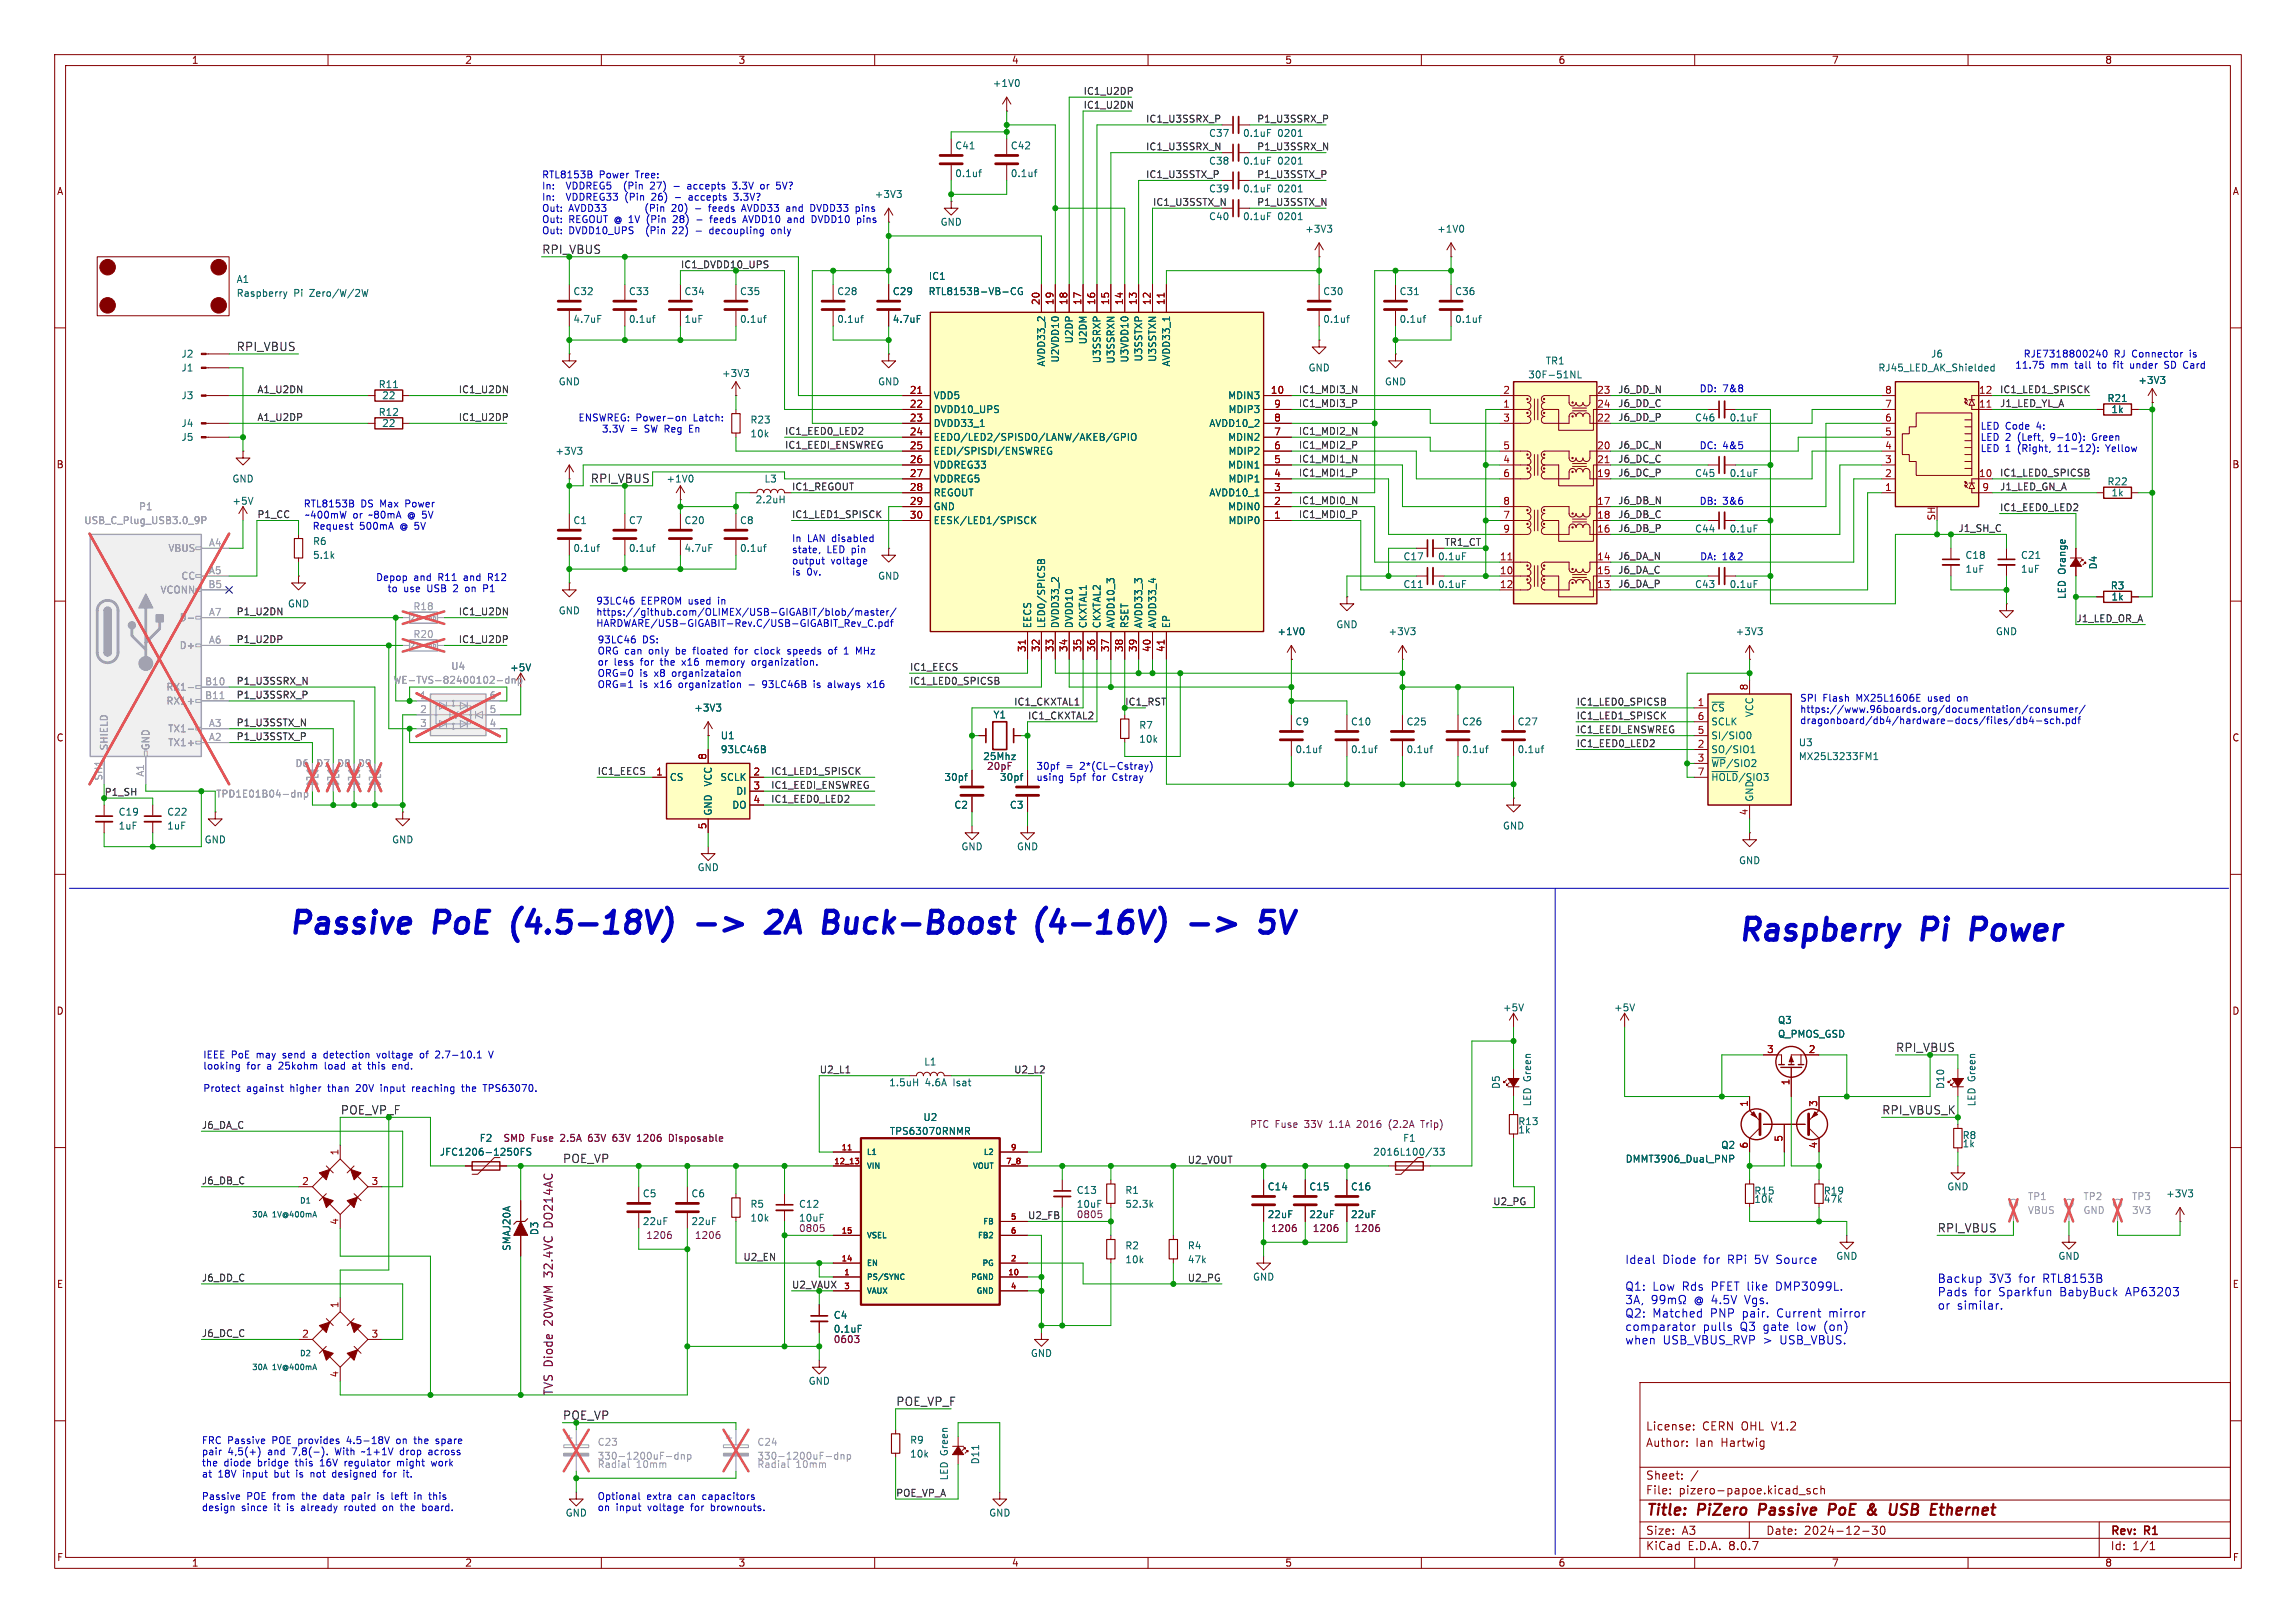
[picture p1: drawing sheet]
<svg xmlns="http://www.w3.org/2000/svg" width="420mm" height="297mm" viewBox="0 0 420 297" stroke-linecap="round" stroke-linejoin="round" font-family="sans-serif">
<defs><g id="words">
<g font-size="5.6" fill="#0000c2">
<text x="52.3" y="171.2">Passive</text>
<text x="79.4" y="171.2">PoE</text>
<text x="95.2" y="171.2">(4.5-18V)</text>
<text x="130.6" y="171.2">-&gt;</text>
<text x="145.1" y="171.2">2A</text>
<text x="157" y="171.2">Buck-Boost</text>
<text x="197.5" y="171.2">(4-16V)</text>
<text x="227.2" y="171.2">-&gt;</text>
<text x="317.8" y="172.5">Raspberry</text>
<text x="351.8" y="172.5">Pi</text>
<text x="362.3" y="172.5">Power</text>
</g>
<g font-size="2.8" fill="#840000">
<text x="301" y="277.9">Title:</text>
<text x="310.6" y="277.9">PiZero</text>
<text x="322.6" y="277.9">Passive</text>
<text x="336.2" y="277.9">PoE</text>
<text x="344.1" y="277.9">&amp;</text>
<text x="348.9" y="277.9">USB</text>
<text x="357.2" y="277.9">Ethernet</text>
</g>
<g font-size="2.1" fill="#009600">
<text x="99.1" y="46.6">RPI_VBUS</text>
<text x="107.9" y="88.5">RPI_VBUS</text>
<text x="346.7" y="192.6">RPI_VBUS</text>
<text x="62.2" y="204.1">POE_VP_F</text>
<text x="102.9" y="259.9">POE_VP</text>
</g>
<g font-size="2.1" fill="#0f0f0f">
<text x="43.2" y="64.4">RPI_VBUS</text>
<text x="344.2" y="204.1">RPI_VBUS_K</text>
<text x="102.9" y="212.9">POE_VP</text>
<text x="354.3" y="225.6">RPI_VBUS</text>
<text x="163.8" y="257.4">POE_VP_F</text>
</g>
<g font-size="2.1" fill="#840084">
<text x="101.3" y="224.3" transform="rotate(-90 101.3 224.3)">DO214AC</text>
<text x="101.3" y="242.6" transform="rotate(-90 101.3 242.6)">20VWM 32.4VC</text>
<text x="101.3" y="255.4" transform="rotate(-90 101.3 255.4)">TVS Diode</text>
</g>
<g font-size="2.1" fill="#0000c2">
<text x="297.2" y="231.4">Ideal</text>
<text x="304.1" y="231.4">Diode</text>
<text x="311.7" y="231.4">for</text>
<text x="316.2" y="231.4">RPi</text>
<text x="321.3" y="231.4">5V Source</text>
<text x="297.2" y="236.3">Q1:</text>
<text x="297.2" y="238.8">3A,</text>
<text x="302.3" y="236.3">Low</text>
<text x="307.8" y="236.3">Rds</text>
<text x="310" y="238.8">@</text>
<text x="313.2" y="236.3">PFET like</text>
<text x="319.5" y="238.8">Vgs.</text>
<text x="325.3" y="236.3">DMP3099L.</text>
<text x="354.3" y="234.9">Backup</text>
<text x="354.3" y="237.3">Pads</text>
<text x="354.3" y="239.8">or</text>
<text x="358" y="239.8">similar.</text>
<text x="361.2" y="237.3">for</text>
<text x="363.8" y="234.9">3V3</text>
<text x="365.7" y="237.3">Sparkfun</text>
<text x="369.4" y="234.9">for</text>
<text x="373.9" y="234.9">RTL8153B</text>
<text x="377" y="237.3">BabyBuck</text>
<text x="389.2" y="237.3">AP63203</text>
<text x="297.2" y="241.2">Q2:</text>
<text x="297.2" y="243.7">comparator</text>
<text x="302.3" y="241.2">Matched</text>
<text x="311.5" y="243.7">pulls</text>
<text x="312.9" y="241.2">PNP</text>
<text x="318.4" y="243.7">Q3</text>
<text x="318.9" y="241.2">pair.</text>
<text x="322.7" y="243.7">gate</text>
<text x="325.4" y="241.2">Current</text>
<text x="329" y="243.7">low</text>
<text x="334.1" y="243.7">(on)</text>
<text x="335" y="241.2">mirror</text>
<text x="297.2" y="246.1">when</text>
<text x="304.2" y="246.1">USB_VBUS_RVP</text>
<text x="322.6" y="246.1">&gt;</text>
<text x="325.8" y="246.1">USB_VBUS.</text>
</g>
<g font-size="2.1" fill="#840000">
<text x="301" y="262">License:</text>
<text x="311.4" y="262">CERN OHL V1.2</text>
<text x="301" y="265">Author:</text>
<text x="310.1" y="265">Ian</text>
<text x="314.9" y="265">Hartwig</text>
<text x="301" y="273.7">File:</text>
<text x="301" y="271">Sheet:</text>
<text x="307.1" y="273.7">pizero-papoe.kicad_sch</text>
<text x="301" y="281.1">Size:</text>
<text x="307.6" y="281.1">A3</text>
<text x="323" y="281.1">Date:</text>
<text x="330" y="281.1">2024-12-30</text>
<text x="386" y="281.3">Rev:</text>
<text x="392.4" y="281.3">R1</text>
<text x="301" y="283.9">KiCad</text>
<text x="308.7" y="283.9">E.D.A.</text>
<text x="316.3" y="283.9">8.0.7</text>
<text x="386" y="283.9">Id:</text>
<text x="390.1" y="283.9">1/1</text>
</g>
<g font-size="1.8" fill="#840000">
<text x="35" y="11.9">1</text>
<text x="85" y="11.9">2</text>
<text x="135" y="11.9">3</text>
<text x="185" y="11.9">4</text>
<text x="235" y="11.9">5</text>
<text x="285" y="11.9">6</text>
<text x="335" y="11.9">7</text>
<text x="385" y="11.9">8</text>
<text x="10.3" y="35.9">A</text>
<text x="408.3" y="35.9">A</text>
<text x="10.3" y="85.9">B</text>
<text x="408.2" y="85.9">B</text>
<text x="10.3" y="135.9">C</text>
<text x="408.2" y="135.9">C</text>
<text x="10.3" y="185.9">D</text>
<text x="408.2" y="185.9">D</text>
<text x="10.3" y="235.9">E</text>
<text x="408.3" y="235.9">E</text>
<text x="10.3" y="285.9">F</text>
<text x="35" y="286.9">1</text>
<text x="85" y="286.9">2</text>
<text x="135" y="286.9">3</text>
<text x="185" y="286.9">4</text>
<text x="235" y="286.9">5</text>
<text x="285" y="286.9">6</text>
<text x="335" y="286.9">7</text>
<text x="385" y="286.9">8</text>
<text x="408.3" y="285.9">F</text>
</g>
<g font-size="1.8" fill="#006464">
<text x="181.5" y="16.1">+1V0</text>
<text x="174.6" y="27.5">C41</text>
<text x="184.8" y="27.5">C42</text>
<text x="221.1" y="25.2">C37</text>
<text x="227.3" y="25.2">0.1uF</text>
<text x="233.7" y="25.2">0201</text>
<text x="174.6" y="32.6">0.1uf</text>
<text x="184.8" y="32.6">0.1uf</text>
<text x="221.1" y="30.3">C38</text>
<text x="221.1" y="35.4">C39</text>
<text x="227.3" y="30.3">0.1uF</text>
<text x="227.3" y="35.4">0.1uF</text>
<text x="233.7" y="30.3">0201</text>
<text x="233.7" y="35.4">0201</text>
<text x="159.9" y="36.4">+3V3</text>
<text x="172" y="41.5">GND</text>
<text x="221.1" y="40.5">C40</text>
<text x="227.3" y="40.5">0.1uF</text>
<text x="233.7" y="40.5">0201</text>
<text x="238.7" y="42.8">+3V3</text>
<text x="262.8" y="42.8">+1V0</text>
<text x="43.2" y="52">A1</text>
<text x="169.8" y="51.4">IC1</text>
<text x="43.2" y="54.5">Raspberry</text>
<text x="53.7" y="54.5">Pi</text>
<text x="56.8" y="54.5">Zero/W/2W</text>
<text x="104.8" y="54.2">C32</text>
<text x="104.8" y="59.3">4.7uF</text>
<text x="114.9" y="59.3">0.1uf</text>
<text x="114.9" y="54.2">C33</text>
<text x="125.1" y="59.3">1uF</text>
<text x="125.1" y="54.2">C34</text>
<text x="135.3" y="59.3">0.1uf</text>
<text x="135.3" y="54.2">C35</text>
<text x="153" y="59.3">0.1uf</text>
<text x="153" y="54.2">C28</text>
<text x="163.2" y="54.2">C29</text>
<text x="163.2" y="59.3">4.7uF</text>
<text x="169.8" y="54.2">RTL8153B-VB-CG</text>
<text x="241.9" y="59.3">0.1uf</text>
<text x="241.9" y="54.2">C30</text>
<text x="255.9" y="59.3">0.1uf</text>
<text x="255.9" y="54.2">C31</text>
<text x="266.1" y="59.3">0.1uf</text>
<text x="266.1" y="54.2">C36</text>
<text x="33.1" y="65.6">J2</text>
<text x="196.4" y="62.9" transform="rotate(-90 196.4 62.9)">U2DP</text>
<text x="199" y="63.1" transform="rotate(-90 199 63.1)">U2DM</text>
<text x="353.1" y="65.6">J6</text>
<text x="33.1" y="68.2">J1</text>
<text x="69.2" y="71.2">R11</text>
<text x="102.1" y="70.7">GND</text>
<text x="132" y="69.2">+3V3</text>
<text x="160.5" y="70.7">GND</text>
<text x="191.4" y="67.2" transform="rotate(-90 191.4 67.2)">AVDD33_2</text>
<text x="193.9" y="66.4" transform="rotate(-90 193.9 66.4)">U2VDD10</text>
<text x="201.5" y="66.6" transform="rotate(-90 201.5 66.6)">U3SSRXP</text>
<text x="204.1" y="66.6" transform="rotate(-90 204.1 66.6)">U3SSRXN</text>
<text x="206.6" y="66.4" transform="rotate(-90 206.6 66.4)">U3VDD10</text>
<text x="209.1" y="66.3" transform="rotate(-90 209.1 66.3)">U3SSTXP</text>
<text x="211.7" y="66.3" transform="rotate(-90 211.7 66.3)">U3SSTXN</text>
<text x="214.2" y="67.2" transform="rotate(-90 214.2 67.2)">AVDD33_1</text>
<text x="239.3" y="68.2">GND</text>
<text x="253.2" y="70.7">GND</text>
<text x="279.4" y="69.4">30F-51NL</text>
<text x="282.7" y="66.9">TR1</text>
<text x="343.5" y="68.2">RJ45_LED_AK_Shielded</text>
<text x="391.1" y="70.5">+3V3</text>
<text x="33.1" y="73.3">J3</text>
<text x="69.2" y="76.3">R12</text>
<text x="69.8" y="73.3">22</text>
<text x="137.2" y="77.7">R23</text>
<text x="170.7" y="73.3">VDD5</text>
<text x="170.7" y="75.8">DVDD10_UPS</text>
<text x="224.6" y="73.3">MDIN3</text>
<text x="224.6" y="75.8">MDIP3</text>
<text x="310" y="77.3">C46</text>
<text x="316.3" y="77.3">0.1uF</text>
<text x="385.4" y="73.8">R21</text>
<text x="386.1" y="75.8">1k</text>
<text x="33.1" y="78.3">J4</text>
<text x="33.1" y="80.9">J5</text>
<text x="69.8" y="78.3">22</text>
<text x="101.5" y="83.4">+3V3</text>
<text x="137.2" y="80.2">10k</text>
<text x="170.7" y="78.3">DVDD33_1</text>
<text x="170.7" y="80.9">EEDO/LED2/SPISDO/LANW/AKEB/GPIO</text>
<text x="170.7" y="83.4">EEDI/SPISDI/ENSWREG</text>
<text x="221.1" y="78.3">AVDD10_2</text>
<text x="224.6" y="80.9">MDIN2</text>
<text x="224.6" y="83.4">MDIP2</text>
<text x="42.4" y="88.5">GND</text>
<text x="121.8" y="88.5">+1V0</text>
<text x="139.7" y="88.5">L3</text>
<text x="170.7" y="86">VDDREG33</text>
<text x="170.7" y="88.5">VDDREG5</text>
<text x="224.6" y="86">MDIN1</text>
<text x="224.6" y="88.5">MDIP1</text>
<text x="310" y="87.5">C45</text>
<text x="316.3" y="87.5">0.1uF</text>
<text x="385.4" y="89">R22</text>
<text x="42.4" y="92.6">+5V</text>
<text x="138.1" y="92.3">2.2uH</text>
<text x="170.7" y="91">REGOUT</text>
<text x="170.7" y="93.6">GND</text>
<text x="221.1" y="91">AVDD10_1</text>
<text x="224.6" y="93.6">MDIN0</text>
<text x="386.1" y="91">1k</text>
<text x="57.2" y="99.9">R6</text>
<text x="104.8" y="96.1">C1</text>
<text x="104.8" y="101.2">0.1uf</text>
<text x="114.9" y="96.1">C7</text>
<text x="114.9" y="101.2">0.1uf</text>
<text x="125.1" y="96.1">C20</text>
<text x="125.1" y="101.2">4.7uF</text>
<text x="135.3" y="96.1">C8</text>
<text x="135.3" y="101.2">0.1uf</text>
<text x="170.7" y="96.1">EESK/LED1/SPISCK</text>
<text x="224.6" y="96.1">MDIP0</text>
<text x="310" y="97.6">C44</text>
<text x="316.3" y="97.6">0.1uF</text>
<text x="57.2" y="102.5">5.1k</text>
<text x="160.5" y="106.3">GND</text>
<text x="256.6" y="102.7">C17</text>
<text x="256.6" y="107.8">C11</text>
<text x="263" y="102.7">0.1uF</text>
<text x="263" y="107.8">0.1uF</text>
<text x="310" y="107.8">C43</text>
<text x="316.3" y="107.8">0.1uF</text>
<text x="359.4" y="105">1uF</text>
<text x="359.4" y="102.5">C18</text>
<text x="369.6" y="105">1uF</text>
<text x="369.6" y="102.5">C21</text>
<text x="383.8" y="104.3" transform="rotate(-90 383.8 104.3)">D4</text>
<text x="52.6" y="111.4">GND</text>
<text x="102.1" y="112.6">GND</text>
<text x="378.1" y="109.7" transform="rotate(-90 378.1 109.7)">LED Orange</text>
<text x="386" y="108.1">R3</text>
<text x="386.1" y="110.1">1k</text>
<text x="188.8" y="115.1" transform="rotate(-90 188.8 115.1)">EECS</text>
<text x="191.4" y="115.1" transform="rotate(-90 191.4 115.1)">LED0/SPICSB</text>
<text x="193.9" y="115.1" transform="rotate(-90 193.9 115.1)">DVDD33_2</text>
<text x="196.4" y="115.1" transform="rotate(-90 196.4 115.1)">DVDD10</text>
<text x="199" y="115.1" transform="rotate(-90 199 115.1)">CKXTAL1</text>
<text x="201.5" y="115.1" transform="rotate(-90 201.5 115.1)">CKXTAL2</text>
<text x="204.1" y="115.1" transform="rotate(-90 204.1 115.1)">AVDD10_3</text>
<text x="206.6" y="115.1" transform="rotate(-90 206.6 115.1)">RSET</text>
<text x="209.1" y="115.1" transform="rotate(-90 209.1 115.1)">AVDD33_3</text>
<text x="211.7" y="115.1" transform="rotate(-90 211.7 115.1)">AVDD33_4</text>
<text x="214.2" y="115.1" transform="rotate(-90 214.2 115.1)">EP</text>
<text x="233.6" y="116.4">+1V0</text>
<text x="244.3" y="115.2">GND</text>
<text x="253.9" y="116.4">+3V3</text>
<text x="317.4" y="116.4">+3V3</text>
<text x="365" y="116.4">GND</text>
<text x="93.2" y="123">+5V</text>
<text x="126.9" y="130.4">+3V3</text>
<text x="181.6" y="131.7">Y1</text>
<text x="312.9" y="130.4">~{CS}</text>
<text x="320.9" y="131.3" transform="rotate(-90 320.9 131.3)">VCC</text>
<text x="131.7" y="135.5">U1</text>
<text x="208.3" y="133.6">R7</text>
<text x="208.3" y="136.1">10k</text>
<text x="236.9" y="132.9">C9</text>
<text x="247" y="132.9">C10</text>
<text x="257.2" y="132.9">C25</text>
<text x="267.3" y="132.9">C26</text>
<text x="277.5" y="132.9">C27</text>
<text x="312.9" y="135.5">SI/SIO0</text>
<text x="312.9" y="132.9">SCLK</text>
<text x="328.9" y="136.8">U3</text>
<text x="122.4" y="143.1">CS</text>
<text x="131.7" y="143.1">SCLK</text>
<text x="131.7" y="138">93LC46B</text>
<text x="172.7" y="143.1">30pf</text>
<text x="179.8" y="139.3">25Mhz</text>
<text x="182.8" y="143.1">30pf</text>
<text x="236.9" y="138">0.1uf</text>
<text x="247" y="138">0.1uf</text>
<text x="257.2" y="138">0.1uf</text>
<text x="267.3" y="138">0.1uf</text>
<text x="277.5" y="138">0.1uf</text>
<text x="312.9" y="138">SO/SIO1</text>
<text x="312.9" y="140.6">~{WP}/SIO2</text>
<text x="312.9" y="143.1">~{HOLD}/SIO3</text>
<text x="328.9" y="139.3">MX25L3233FM1</text>
<text x="21.6" y="149.5">C19</text>
<text x="30.5" y="149.5">C22</text>
<text x="130.4" y="149.4" transform="rotate(-90 130.4 149.4)">GND</text>
<text x="130.4" y="144" transform="rotate(-90 130.4 144)">VCC</text>
<text x="133.8" y="148.2">DO</text>
<text x="134.6" y="145.6">DI</text>
<text x="174.5" y="148.2">C2</text>
<text x="184.6" y="148.2">C3</text>
<text x="320.9" y="146.8" transform="rotate(-90 320.9 146.8)">GND</text>
<text x="21.6" y="152">1uF</text>
<text x="30.5" y="152">1uF</text>
<text x="37.3" y="154.5">GND</text>
<text x="71.6" y="154.5">GND</text>
<text x="175.8" y="155.8">GND</text>
<text x="185.9" y="155.8">GND</text>
<text x="274.8" y="152">GND</text>
<text x="127.5" y="159.6">GND</text>
<text x="318" y="158.3">GND</text>
<text x="274.8" y="185.3">+5V</text>
<text x="295.1" y="185.3">+5V</text>
<text x="325.1" y="187.6">Q3</text>
<text x="325.1" y="190.1">Q_PMOS_GSD</text>
<text x="169" y="195.2">L1</text>
<text x="162.5" y="199">1.5uH</text>
<text x="169.2" y="199">4.6A</text>
<text x="174.5" y="199">Isat</text>
<text x="274.5" y="199.4" transform="rotate(-90 274.5 199.4)">D5</text>
<text x="280.3" y="202.6" transform="rotate(-90 280.3 202.6)">LED Green</text>
<text x="355.8" y="199.4" transform="rotate(-90 355.8 199.4)">D10</text>
<text x="361.5" y="202.6" transform="rotate(-90 361.5 202.6)">LED Green</text>
<text x="87.6" y="209.1">F2</text>
<text x="162.7" y="207.9">TPS63070RNMR</text>
<text x="168.8" y="205.3">U2</text>
<text x="256.6" y="209.1">F1</text>
<text x="277.6" y="206.1">R13</text>
<text x="277.6" y="207.6">1k</text>
<text x="358.9" y="208.6">R8</text>
<text x="80.4" y="211.7">JFC1206-1250FS</text>
<text x="251.1" y="211.7">2016L100/33</text>
<text x="297.3" y="213">DMMT3906_Dual_PNP</text>
<text x="314.7" y="210.4">Q2</text>
<text x="358.9" y="210.2">1k</text>
<text x="117.5" y="219.3">C5</text>
<text x="126.4" y="219.3">C6</text>
<text x="137.2" y="221.2">R5</text>
<text x="146.1" y="221.2">C12</text>
<text x="196.9" y="218.7">C13</text>
<text x="196.9" y="221.2">10uF</text>
<text x="205.7" y="218.7">R1</text>
<text x="205.7" y="221.2">52.3k</text>
<text x="231.8" y="218">C14</text>
<text x="239.4" y="218">C15</text>
<text x="247" y="218">C16</text>
<text x="320.8" y="220.3">10k</text>
<text x="320.8" y="218.8">R15</text>
<text x="333.5" y="220.3">47k</text>
<text x="333.5" y="218.8">R19</text>
<text x="356.1" y="218">GND</text>
<text x="396.1" y="219.3">+3V3</text>
<text x="98.7" y="226.1" transform="rotate(-90 98.7 226.1)">D3</text>
<text x="117.5" y="224.4">22uF</text>
<text x="126.4" y="224.4">22uF</text>
<text x="137.2" y="223.7">10k</text>
<text x="146.1" y="223.8">10uF</text>
<text x="231.8" y="223.1">22uF</text>
<text x="239.4" y="223.1">22uF</text>
<text x="247" y="223.1">22uF</text>
<text x="93.6" y="229" transform="rotate(-90 93.6 229)">SMAJ20A</text>
<text x="205.7" y="228.8">R2</text>
<text x="205.7" y="231.4">10k</text>
<text x="217.2" y="228.8">R4</text>
<text x="217.2" y="231.4">47k</text>
<text x="335.8" y="230.7">GND</text>
<text x="376.4" y="230.7">GND</text>
<text x="229.1" y="234.5">GND</text>
<text x="152.4" y="241.5">C4</text>
<text x="188.5" y="248.5">GND</text>
<text x="147.8" y="253.6">GND</text>
<text x="166.4" y="264.4">R9</text>
<text x="166.4" y="266.9">10k</text>
<text x="179.3" y="268.1" transform="rotate(-90 179.3 268.1)">D11</text>
<text x="173.6" y="271" transform="rotate(-90 173.6 271)">LED Green</text>
<text x="103.4" y="277.7">GND</text>
<text x="180.8" y="277.7">GND</text>
</g>
<g font-size="1.8" fill="#0f0f0f">
<text x="198.1" y="17.4">IC1_U2DP</text>
<text x="198.1" y="20">IC1_U2DN</text>
<text x="209.5" y="22.5">IC1_U3SSRX_P</text>
<text x="229.9" y="22.5">P1_U3SSRX_P</text>
<text x="209.5" y="27.6">IC1_U3SSRX_N</text>
<text x="229.9" y="27.6">P1_U3SSRX_N</text>
<text x="209.5" y="32.7">IC1_U3SSTX_P</text>
<text x="229.9" y="32.7">P1_U3SSTX_P</text>
<text x="210.8" y="37.8">IC1_U3SSTX_N</text>
<text x="229.9" y="37.8">P1_U3SSTX_N</text>
<text x="47" y="77.1">A1_U2DP</text>
<text x="47" y="72">A1_U2DN</text>
<text x="83.8" y="77.1">IC1_U2DP</text>
<text x="83.8" y="72">IC1_U2DN</text>
<text x="237.5" y="72">IC1_MDI3_N</text>
<text x="237.5" y="74.6">IC1_MDI3_P</text>
<text x="295.9" y="72">J6_DD_N</text>
<text x="295.9" y="74.6">J6_DD_C</text>
<text x="295.9" y="77.1">J6_DD_P</text>
<text x="365.8" y="72">IC1_LED1_SPISCK</text>
<text x="365.8" y="74.6">J1_LED_YL_A</text>
<text x="143.5" y="79.7">IC1_EED0_LED2</text>
<text x="143.5" y="82.2">IC1_EEDI_ENSWREG</text>
<text x="237.5" y="82.2">IC1_MDI2_P</text>
<text x="237.5" y="79.7">IC1_MDI2_N</text>
<text x="295.9" y="82.2">J6_DC_N</text>
<text x="144.8" y="89.8">IC1_REGOUT</text>
<text x="237.5" y="87.3">IC1_MDI1_P</text>
<text x="237.5" y="84.7">IC1_MDI1_N</text>
<text x="295.9" y="87.3">J6_DC_P</text>
<text x="295.9" y="84.7">J6_DC_C</text>
<text x="365.8" y="89.8">J1_LED_GN_A</text>
<text x="365.8" y="87.3">IC1_LED0_SPICSB</text>
<text x="47" y="94.9">P1_CC</text>
<text x="144.8" y="94.9">IC1_LED1_SPISCK</text>
<text x="237.5" y="94.9">IC1_MDI0_P</text>
<text x="237.5" y="92.4">IC1_MDI0_N</text>
<text x="295.9" y="92.4">J6_DB_N</text>
<text x="295.9" y="94.9">J6_DB_C</text>
<text x="365.8" y="93.6">IC1_EED0_LED2</text>
<text x="264.2" y="100">TR1_CT</text>
<text x="295.9" y="97.4">J6_DB_P</text>
<text x="358.1" y="97.4">J1_SH_C</text>
<text x="295.9" y="107.6">J6_DA_P</text>
<text x="295.9" y="105.1">J6_DA_C</text>
<text x="295.9" y="102.5">J6_DA_N</text>
<text x="43.2" y="112.7">P1_U2DN</text>
<text x="83.8" y="112.7">IC1_U2DN</text>
<text x="379.7" y="114">J1_LED_OR_A</text>
<text x="43.2" y="117.8">P1_U2DP</text>
<text x="83.8" y="117.8">IC1_U2DP</text>
<text x="43.2" y="125.4">P1_U3SSRX_N</text>
<text x="166.4" y="125.4">IC1_LED0_SPICSB</text>
<text x="166.4" y="122.8">IC1_EECS</text>
<text x="43.2" y="127.9">P1_U3SSRX_P</text>
<text x="185.4" y="129.2">IC1_CKXTAL1</text>
<text x="188" y="131.7">IC1_CKXTAL2</text>
<text x="288.3" y="131.7">IC1_LED1_SPISCK</text>
<text x="288.3" y="129.2">IC1_LED0_SPICSB</text>
<text x="43.2" y="133">P1_U3SSTX_N</text>
<text x="43.2" y="135.5">P1_U3SSTX_P</text>
<text x="288.3" y="136.8">IC1_EED0_LED2</text>
<text x="288.3" y="134.3">IC1_EEDI_ENSWREG</text>
<text x="109.2" y="141.9">IC1_EECS</text>
<text x="141" y="141.9">IC1_LED1_SPISCK</text>
<text x="141" y="144.4">IC1_EEDI_ENSWREG</text>
<text x="141" y="147">IC1_EED0_LED2</text>
<text x="149.9" y="196.5">U2_L1</text>
<text x="185.4" y="196.5">U2_L2</text>
<text x="36.8" y="206.7">J6_DA_C</text>
<text x="217.2" y="213">U2_VOUT</text>
<text x="36.8" y="216.8">J6_DB_C</text>
<text x="273" y="220.6">U2_PG</text>
<text x="188" y="223.2">U2_FB</text>
<text x="135.9" y="230.8">U2_EN</text>
<text x="36.8" y="234.6">J6_DD_C</text>
<text x="217.2" y="234.6">U2_PG</text>
<text x="36.8" y="244.8">J6_DC_C</text>
<text x="163.8" y="274">POE_VP_A</text>
</g>
<g font-size="1.8" fill="#0000c2">
<text x="99.1" y="32.8">RTL8153B</text>
<text x="99.1" y="34.9">In:</text>
<text x="103.8" y="34.9">VDDREG5</text>
<text x="109.6" y="32.8">Power</text>
<text x="114.6" y="34.9">(Pin</text>
<text x="116.4" y="32.8">Tree:</text>
<text x="119.7" y="34.9">27)</text>
<text x="126.8" y="34.9">accepts</text>
<text x="135.3" y="34.9">3.3V</text>
<text x="140.6" y="34.9">or</text>
<text x="143.7" y="34.9">5V?</text>
<text x="99.1" y="36.9">In:</text>
<text x="99.1" y="39">Out:</text>
<text x="99.1" y="41">Out:</text>
<text x="103.8" y="36.9">VDDREG33</text>
<text x="104" y="39">AVDD33</text>
<text x="104" y="41">REGOUT @ 1V</text>
<text x="114.7" y="36.9">(Pin</text>
<text x="118.8" y="41">(Pin</text>
<text x="119.4" y="39">(Pin</text>
<text x="119.7" y="36.9">26)</text>
<text x="123.8" y="41">28)</text>
<text x="124.4" y="39">20)</text>
<text x="126.9" y="36.9">accepts</text>
<text x="131" y="41">feeds</text>
<text x="131.6" y="39">feeds</text>
<text x="135.4" y="36.9">3.3V?</text>
<text x="137.3" y="41">AVDD10</text>
<text x="137.8" y="39">AVDD33</text>
<text x="145.6" y="41">and</text>
<text x="146.2" y="39">and</text>
<text x="150.2" y="41">DVDD10</text>
<text x="150.8" y="39">DVDD33</text>
<text x="158.7" y="41">pins</text>
<text x="159.3" y="39">pins</text>
<text x="99.1" y="43.1">Out:</text>
<text x="104" y="43.1">DVDD10_UPS</text>
<text x="118.5" y="43.1">(Pin</text>
<text x="123.5" y="43.1">22)</text>
<text x="130.7" y="43.1">decoupling</text>
<text x="142.2" y="43.1">only</text>
<text x="370.1" y="65.6">RJE7318800240</text>
<text x="386.7" y="65.6">RJ</text>
<text x="390.1" y="65.6">Connector</text>
<text x="400.9" y="65.6">is</text>
<text x="310.8" y="72">DD:</text>
<text x="315.1" y="72">7&amp;8</text>
<text x="368.5" y="67.7">11.75</text>
<text x="375.1" y="67.7">mm</text>
<text x="379.7" y="67.7">tall</text>
<text x="384.1" y="67.7">to</text>
<text x="387.1" y="67.7">fit</text>
<text x="390.4" y="67.7">under</text>
<text x="396.8" y="67.7">SD Card</text>
<text x="105.7" y="77.3">ENSWREG: Power-on</text>
<text x="127" y="77.3">Latch:</text>
<text x="110" y="79.4">3.3V</text>
<text x="115.3" y="79.4">=</text>
<text x="118" y="79.4">SW Reg</text>
<text x="126.6" y="79.4">En</text>
<text x="310.8" y="82.4">DC:</text>
<text x="315.1" y="82.4">4&amp;5</text>
<text x="362.2" y="78.8">LED Code</text>
<text x="362.2" y="80.9">LED 2</text>
<text x="362.2" y="82.9">LED 1</text>
<text x="369.2" y="80.9">(Left,</text>
<text x="369.2" y="82.9">(Right,</text>
<text x="372.6" y="78.8">4:</text>
<text x="375.4" y="80.9">9-10):</text>
<text x="376.7" y="82.9">11-12):</text>
<text x="383.2" y="80.9">Green</text>
<text x="385.8" y="82.9">Yellow</text>
<text x="55.5" y="93.1">RTL8153B</text>
<text x="55.7" y="95.1">~400mW</text>
<text x="64.6" y="95.1">or</text>
<text x="66" y="93.1">DS Max</text>
<text x="67.7" y="95.1">~80mA</text>
<text x="74.5" y="93.1">Power</text>
<text x="74.9" y="95.1">@ 5V</text>
<text x="310.8" y="92.6">DB:</text>
<text x="315.1" y="92.6">3&amp;6</text>
<text x="57.1" y="97.1">Request</text>
<text x="65.8" y="97.1">500mA</text>
<text x="73.3" y="97.1">@ 5V</text>
<text x="144.8" y="99.4">In</text>
<text x="144.8" y="101.4">state,</text>
<text x="147.7" y="99.4">LAN disabled</text>
<text x="151.3" y="101.4">LED pin</text>
<text x="68.7" y="106.5">Depop</text>
<text x="75.7" y="106.5">and</text>
<text x="80.3" y="106.5">R11</text>
<text x="85.2" y="106.5">and</text>
<text x="89.8" y="106.5">R12</text>
<text x="144.8" y="103.5">output</text>
<text x="144.8" y="105.5">is</text>
<text x="147.6" y="105.5">0v.</text>
<text x="152" y="103.5">voltage</text>
<text x="310.9" y="102.7">DA: 1&amp;2</text>
<text x="70.8" y="108.6">to</text>
<text x="73.8" y="108.6">use</text>
<text x="78.3" y="108.6">USB</text>
<text x="83.2" y="108.6">2</text>
<text x="85.6" y="108.6">on</text>
<text x="89.1" y="108.6">P1</text>
<text x="109" y="110.8">93LC46</text>
<text x="109" y="112.9">https://github.com/OLIMEX/USB-GIGABIT/blob/master/</text>
<text x="117.3" y="110.8">EEPROM used</text>
<text x="131.6" y="110.8">in</text>
<text x="109" y="114.9">HARDWARE/USB-GIGABIT-Rev.C/USB-GIGABIT_Rev_C.pdf</text>
<text x="109.2" y="117.9">93LC46</text>
<text x="109.2" y="120">ORG can</text>
<text x="117.5" y="117.9">DS:</text>
<text x="118.8" y="120">only</text>
<text x="123.9" y="120">be</text>
<text x="127.3" y="120">floated</text>
<text x="135.2" y="120">for</text>
<text x="139" y="120">clock</text>
<text x="145.2" y="120">speeds</text>
<text x="152.9" y="120">of</text>
<text x="155.9" y="120">1</text>
<text x="158.3" y="120">MHz</text>
<text x="109.2" y="122">or</text>
<text x="109.2" y="124.1">ORG=0</text>
<text x="112.3" y="122">less</text>
<text x="117" y="124.1">is</text>
<text x="117.3" y="122">for</text>
<text x="119.8" y="124.1">x8</text>
<text x="121.1" y="122">the</text>
<text x="123.3" y="124.1">organizataion</text>
<text x="125.3" y="122">x16</text>
<text x="129.9" y="122">memory</text>
<text x="138.4" y="122">organization.</text>
<text x="109.2" y="126.1">ORG=1</text>
<text x="117" y="126.1">is</text>
<text x="119.8" y="126.1">x16</text>
<text x="124.5" y="126.1">organization</text>
<text x="137.4" y="126.1">-</text>
<text x="140.2" y="126.1">93LC46B</text>
<text x="149.7" y="126.1">is</text>
<text x="152.6" y="126.1">always</text>
<text x="160" y="126.1">x16</text>
<text x="329.2" y="128.6">SPI</text>
<text x="329.2" y="130.7">https://www.96boards.org/documentation/consumer/</text>
<text x="333.4" y="128.6">Flash</text>
<text x="339.7" y="128.6">MX25L1606E</text>
<text x="353" y="128.6">used</text>
<text x="358.5" y="128.6">on</text>
<text x="329.2" y="132.7">dragonboard/db4/hardware-docs/files/db4-sch.pdf</text>
<text x="189.5" y="141.1">30pf</text>
<text x="189.5" y="143.1">using</text>
<text x="194.9" y="141.1">=</text>
<text x="195.7" y="143.1">5pf</text>
<text x="197.7" y="141.1">2*(CL-Cstray)</text>
<text x="200" y="143.1">for</text>
<text x="203.8" y="143.1">Cstray</text>
<text x="37.1" y="193.9">IEEE PoE</text>
<text x="37.1" y="195.9">looking</text>
<text x="45.1" y="195.9">for</text>
<text x="47" y="193.9">may</text>
<text x="49" y="195.9">a</text>
<text x="51.3" y="195.9">25kohm</text>
<text x="52" y="193.9">send</text>
<text x="57.6" y="193.9">a</text>
<text x="59.9" y="195.9">load</text>
<text x="59.9" y="193.9">detection</text>
<text x="65.2" y="195.9">at</text>
<text x="68.2" y="195.9">this</text>
<text x="69.9" y="193.9">voltage</text>
<text x="72.9" y="195.9">end.</text>
<text x="77.9" y="193.9">of</text>
<text x="81" y="193.9">2.7-10.1</text>
<text x="37.1" y="200">Protect</text>
<text x="45.1" y="200">against</text>
<text x="53.2" y="200">higher</text>
<text x="60.3" y="200">than</text>
<text x="65.7" y="200">20V</text>
<text x="70.3" y="200">input</text>
<text x="76.3" y="200">reaching</text>
<text x="85.6" y="200">the</text>
<text x="89.8" y="200">TPS63070.</text>
<text x="36.8" y="264.3">FRC Passive</text>
<text x="36.8" y="266.4">pair</text>
<text x="36.8" y="268.4">the</text>
<text x="41" y="268.4">diode</text>
<text x="41.7" y="266.4">4,5(+)</text>
<text x="47.3" y="268.4">bridge</text>
<text x="49.2" y="266.4">and</text>
<text x="49.9" y="264.3">POE provides</text>
<text x="53.8" y="266.4">7,8(-).</text>
<text x="54.4" y="268.4">this</text>
<text x="59.1" y="268.4">16V</text>
<text x="61.8" y="266.4">With</text>
<text x="63.7" y="268.4">regulator</text>
<text x="63.9" y="264.3">4.5-18V</text>
<text x="66.9" y="266.4">~1+1V</text>
<text x="73.2" y="264.3">on</text>
<text x="73.5" y="268.4">might</text>
<text x="74.1" y="266.4">drop</text>
<text x="76.7" y="264.3">the</text>
<text x="79.5" y="266.4">across</text>
<text x="80" y="268.4">work</text>
<text x="80.8" y="264.3">spare</text>
<text x="36.8" y="270.5">at</text>
<text x="36.8" y="274.6">Passive</text>
<text x="39.9" y="270.5">18V</text>
<text x="44.6" y="270.5">input</text>
<text x="45.1" y="274.6">POE from</text>
<text x="50.5" y="270.5">but</text>
<text x="54.7" y="270.5">is</text>
<text x="55.6" y="274.6">the</text>
<text x="57.5" y="270.5">not</text>
<text x="59.7" y="274.6">data</text>
<text x="61.7" y="270.5">designed</text>
<text x="65.1" y="274.6">pair</text>
<text x="69.9" y="274.6">is</text>
<text x="71.3" y="270.5">for</text>
<text x="72.7" y="274.6">left</text>
<text x="75.1" y="270.5">it.</text>
<text x="77.1" y="274.6">in</text>
<text x="80" y="274.6">this</text>
<text x="109.2" y="274.6">Optional</text>
<text x="118.3" y="274.6">extra</text>
<text x="124.3" y="274.6">can</text>
<text x="128.8" y="274.6">capacitors</text>
<text x="36.8" y="276.6">design</text>
<text x="44.2" y="276.6">since</text>
<text x="50.3" y="276.6">it</text>
<text x="52.8" y="276.6">is</text>
<text x="55.6" y="276.6">already</text>
<text x="63.7" y="276.6">routed</text>
<text x="70.9" y="276.6">on</text>
<text x="74.4" y="276.6">the</text>
<text x="78.6" y="276.6">board.</text>
<text x="109.2" y="276.6">on</text>
<text x="112.7" y="276.6">input</text>
<text x="118.6" y="276.6">voltage</text>
<text x="126.7" y="276.6">for</text>
<text x="130.5" y="276.6">brownouts.</text>
</g>
<g font-size="1.8" fill="#009600">
<text x="124.5" y="49.2">IC1_DVDD10_UPS</text>
<text x="205.7" y="129.2">IC1_RST</text>
<text x="19" y="145.7">P1_SH</text>
<text x="144.8" y="235.9">U2_VAUX</text>
</g>
<g font-size="1.8" fill="#a90000">
<text x="190.2" y="55.9" transform="rotate(-90 190.2 55.9)">20</text>
<text x="192.8" y="55.9" transform="rotate(-90 192.8 55.9)">19</text>
<text x="195.3" y="55.9" transform="rotate(-90 195.3 55.9)">18</text>
<text x="197.9" y="55.9" transform="rotate(-90 197.9 55.9)">17</text>
<text x="200.4" y="55.9" transform="rotate(-90 200.4 55.9)">16</text>
<text x="202.9" y="55.9" transform="rotate(-90 202.9 55.9)">15</text>
<text x="205.5" y="55.9" transform="rotate(-90 205.5 55.9)">14</text>
<text x="208" y="55.9" transform="rotate(-90 208 55.9)">13</text>
<text x="210.6" y="55.9" transform="rotate(-90 210.6 55.9)">12</text>
<text x="213.1" y="55.9" transform="rotate(-90 213.1 55.9)">11</text>
<text x="166.3" y="72.1">21</text>
<text x="166.3" y="74.7">22</text>
<text x="166.3" y="77.2">23</text>
<text x="232.4" y="72.1">10</text>
<text x="233" y="77.2">8</text>
<text x="233" y="74.7">9</text>
<text x="274.9" y="74.7">1</text>
<text x="274.9" y="72.1">2</text>
<text x="274.9" y="77.2">3</text>
<text x="292.1" y="77.2">22</text>
<text x="292.1" y="72.1">23</text>
<text x="292.1" y="74.7">24</text>
<text x="344.7" y="77.2">6</text>
<text x="344.7" y="74.7">7</text>
<text x="344.7" y="72.1">8</text>
<text x="361.9" y="74.7">11</text>
<text x="361.9" y="72.1">12</text>
<text x="166.3" y="79.8">24</text>
<text x="166.3" y="82.3">25</text>
<text x="233" y="82.3">6</text>
<text x="233" y="79.8">7</text>
<text x="274.9" y="82.3">5</text>
<text x="292.1" y="82.3">20</text>
<text x="344.7" y="82.3">4</text>
<text x="344.7" y="79.8">5</text>
<text x="166.3" y="84.8">26</text>
<text x="166.3" y="87.4">27</text>
<text x="166.3" y="89.9">28</text>
<text x="233" y="89.9">3</text>
<text x="233" y="87.4">4</text>
<text x="233" y="84.8">5</text>
<text x="274.9" y="84.8">4</text>
<text x="274.9" y="87.4">6</text>
<text x="292.1" y="87.4">19</text>
<text x="292.1" y="84.8">21</text>
<text x="344.7" y="89.9">1</text>
<text x="344.7" y="87.4">2</text>
<text x="344.7" y="84.8">3</text>
<text x="361.9" y="87.4">10</text>
<text x="362.5" y="89.9">9</text>
<text x="166.3" y="92.5">29</text>
<text x="166.3" y="95">30</text>
<text x="233" y="95">1</text>
<text x="233" y="92.5">2</text>
<text x="274.9" y="95">7</text>
<text x="274.9" y="92.5">8</text>
<text x="292.1" y="92.5">17</text>
<text x="292.1" y="95">18</text>
<text x="354.1" y="95.4" transform="rotate(-90 354.1 95.4)">SH</text>
<text x="274.9" y="97.5">9</text>
<text x="292.1" y="97.5">16</text>
<text x="274.3" y="105.2">10</text>
<text x="274.3" y="102.6">11</text>
<text x="274.3" y="107.7">12</text>
<text x="292.1" y="107.7">13</text>
<text x="292.1" y="102.6">14</text>
<text x="292.1" y="105.2">15</text>
<text x="187.7" y="119.4" transform="rotate(-90 187.7 119.4)">31</text>
<text x="190.2" y="119.4" transform="rotate(-90 190.2 119.4)">32</text>
<text x="192.8" y="119.4" transform="rotate(-90 192.8 119.4)">33</text>
<text x="195.3" y="119.4" transform="rotate(-90 195.3 119.4)">34</text>
<text x="197.9" y="119.4" transform="rotate(-90 197.9 119.4)">35</text>
<text x="200.4" y="119.4" transform="rotate(-90 200.4 119.4)">36</text>
<text x="202.9" y="119.4" transform="rotate(-90 202.9 119.4)">37</text>
<text x="205.5" y="119.4" transform="rotate(-90 205.5 119.4)">38</text>
<text x="208" y="119.4" transform="rotate(-90 208 119.4)">39</text>
<text x="210.6" y="119.4" transform="rotate(-90 210.6 119.4)">40</text>
<text x="213.1" y="119.4" transform="rotate(-90 213.1 119.4)">41</text>
<text x="310.4" y="129.3">1</text>
<text x="310.4" y="131.8">6</text>
<text x="319.8" y="126.4" transform="rotate(-90 319.8 126.4)">8</text>
<text x="310.4" y="136.9">2</text>
<text x="310.4" y="134.4">5</text>
<text x="119.9" y="142">1</text>
<text x="129.3" y="139.1" transform="rotate(-90 129.3 139.1)">8</text>
<text x="137.7" y="142">2</text>
<text x="310.4" y="139.4">3</text>
<text x="310.4" y="142">7</text>
<text x="137.7" y="144.5">3</text>
<text x="137.7" y="147.1">4</text>
<text x="319.8" y="149.3" transform="rotate(-90 319.8 149.3)">4</text>
<text x="129.3" y="151.8" transform="rotate(-90 129.3 151.8)">5</text>
<text x="323.1" y="192.8">3</text>
<text x="330.8" y="192.8">2</text>
<text x="319.8" y="202.6" transform="rotate(-90 319.8 202.6)">1</text>
<text x="327.4" y="198.7" transform="rotate(-90 327.4 198.7)">1</text>
<text x="332.5" y="202.6" transform="rotate(-90 332.5 202.6)">3</text>
<text x="326.1" y="209" transform="rotate(-90 326.1 209)">5</text>
<text x="62" y="211.5" transform="rotate(-90 62 211.5)">1</text>
<text x="319.8" y="210.3" transform="rotate(-90 319.8 210.3)">6</text>
<text x="332.5" y="210.3" transform="rotate(-90 332.5 210.3)">4</text>
<text x="55.2" y="216.9">2</text>
<text x="67.9" y="216.9">3</text>
<text x="62" y="224.2" transform="rotate(-90 62 224.2)">4</text>
<text x="62" y="239.5" transform="rotate(-90 62 239.5)">1</text>
<text x="55.2" y="244.9">2</text>
<text x="67.9" y="244.9">3</text>
<text x="62" y="252.2" transform="rotate(-90 62 252.2)">4</text>
</g>
<g font-size="1.8" fill="#989898">
<text x="25.3" y="93.6">P1</text>
<text x="15.3" y="96.1">USB_C_Plug_USB3.0_9P</text>
<text x="30.7" y="101.2">VBUS</text>
<text x="33.1" y="106.3">CC</text>
<text x="29.3" y="108.8">VCONN</text>
<text x="32.8" y="113.9">D-</text>
<text x="75.5" y="111.9">R18</text>
<text x="32.8" y="119">D+</text>
<text x="75.5" y="116.9">R20</text>
<text x="71.9" y="125.3">WE-TVS-82400102-dnp</text>
<text x="82.4" y="122.8">U4</text>
<text x="30.3" y="126.6">RX1-</text>
<text x="30.3" y="129.1">RX1+</text>
<text x="19.9" y="137.4" transform="rotate(-90 19.9 137.4)">SHIELD</text>
<text x="27.5" y="137.4" transform="rotate(-90 27.5 137.4)">GND</text>
<text x="30.7" y="136.8">TX1+</text>
<text x="30.7" y="134.2">TX1-</text>
<text x="53.9" y="140.6">D6</text>
<text x="57.8" y="140.6">D7</text>
<text x="61.6" y="140.6">D8</text>
<text x="65.4" y="140.6">D9</text>
<text x="39.4" y="146.2">TPD1E01B04-dnp</text>
<text x="370.8" y="219.8">TP1</text>
<text x="381" y="219.8">TP2</text>
<text x="389.9" y="219.8">TP3</text>
<text x="370.8" y="222.4">VBUS</text>
<text x="381" y="222.4">GND</text>
<text x="389.9" y="222.4">3V3</text>
<text x="109.2" y="267.3">330-1200uF-dnp</text>
<text x="109.2" y="264.8">C23</text>
<text x="138.4" y="267.3">330-1200uF-dnp</text>
<text x="138.4" y="264.8">C24</text>
</g>
<g font-size="1.8" fill="#aaa">
<text x="38.1" y="100.1">A4</text>
<text x="38" y="107.7">B5</text>
<text x="38.1" y="105.2">A5</text>
<text x="38.1" y="112.8">A7</text>
<text x="38.1" y="117.9">A6</text>
<text x="37.4" y="125.5">B10</text>
<text x="37.4" y="128">B11</text>
<text x="76.8" y="128">1</text>
<text x="76.8" y="130.6">2</text>
<text x="89.5" y="130.6">5</text>
<text x="89.5" y="128">6</text>
<text x="38.1" y="135.6">A2</text>
<text x="38.1" y="133.1">A3</text>
<text x="76.8" y="133.1">3</text>
<text x="89.5" y="133.1">4</text>
<text x="18.8" y="142.9" transform="rotate(-90 18.8 142.9)">SH1</text>
<text x="26.4" y="142.2" transform="rotate(-90 26.4 142.2)">A1</text>
</g>
<g font-size="1.8" fill="#840084">
<text x="180.5" y="141.1">20pF</text>
<text x="92" y="209.1">SMD Fuse</text>
<text x="102.6" y="209.1">2.5A</text>
<text x="107.9" y="209.1">63V</text>
<text x="112.6" y="209.1">63V</text>
<text x="117.3" y="209.1">1206</text>
<text x="123.3" y="209.1">Disposable</text>
<text x="228.6" y="206.6">PTC Fuse</text>
<text x="238.8" y="206.6">33V</text>
<text x="243.4" y="206.6">1.1A</text>
<text x="248.7" y="206.6">2016</text>
<text x="254.7" y="206.6">(2.2A</text>
<text x="260.9" y="206.6">Trip)</text>
<text x="118.1" y="226.9">1206</text>
<text x="127" y="226.9">1206</text>
<text x="146.1" y="225.7">0805</text>
<text x="196.9" y="223.1">0805</text>
<text x="232.4" y="225.7">1206</text>
<text x="240" y="225.7">1206</text>
<text x="247.7" y="225.7">1206</text>
<text x="152.4" y="244.1">0.1uF</text>
<text x="152.4" y="246">0603</text>
</g>
<g font-size="1.8" fill="#a1a1a1">
<text x="109.2" y="268.8">Radial</text>
<text x="116.4" y="268.8">10mm</text>
<text x="138.4" y="268.8">Radial</text>
<text x="145.6" y="268.8">10mm</text>
</g>
<g font-size="1.4" fill="#a90000">
<text x="152.5" y="213.1">12_13</text>
<text x="153.8" y="210.6">11</text>
<text x="183.9" y="213.1">7_8</text>
<text x="184.8" y="210.6">9</text>
<text x="153.8" y="225.8">15</text>
<text x="184.8" y="223.3">5</text>
<text x="184.8" y="225.8">6</text>
<text x="153.8" y="230.9">14</text>
<text x="154.3" y="233.4">1</text>
<text x="184.3" y="233.4">10</text>
<text x="184.8" y="230.9">2</text>
<text x="154.3" y="236">3</text>
<text x="184.8" y="236">4</text>
</g>
<g font-size="1.4" fill="#006464">
<text x="158.5" y="211.6">L1</text>
<text x="158.5" y="214.1">VIN</text>
<text x="177.8" y="214.1">VOUT</text>
<text x="179.8" y="211.6">L2</text>
<text x="54.8" y="220.4">D1</text>
<text x="46" y="223">30A</text>
<text x="49.9" y="223">1V@400mA</text>
<text x="158.5" y="226.8">VSEL</text>
<text x="178.8" y="226.8">FB2</text>
<text x="179.7" y="224.3">FB</text>
<text x="158.5" y="231.9">EN</text>
<text x="179.6" y="231.9">PG</text>
<text x="158.5" y="234.4">PS/SYNC</text>
<text x="158.5" y="237">VAUX</text>
<text x="177.5" y="234.4">PGND</text>
<text x="178.5" y="237">GND</text>
<text x="46" y="250.9">30A</text>
<text x="49.9" y="250.9">1V@400mA</text>
<text x="54.8" y="248.4">D2</text>
</g>
<g font-size="1.1" fill="#989898">
<text x="75" y="113.7">22-dnp</text>
<text x="75" y="118.7">22-dnp</text>
</g>
</g></defs>
<g fill="none" stroke="#840000" stroke-width=".18">
<path d="M10 10h400v277h-400zM12 12h396v273h-396zM60 10v2M110 10v2M160 10v2M210 10v2M260 10v2M310 10v2M360 10v2M104.1 52.1v2.8M104.1 56.9v2.8M114.3 52.1v2.8"/>
<path d="M114.3 56.9v2.8M124.5 52.1v2.8M124.5 56.9v2.8M134.6 52.1v2.8M134.6 56.9v2.8M152.4 52.1v2.8M152.4 56.9v2.8M10 60h2M134.6 72.4h.1M134.6 69.9l-.7 1.2M134.6 69.9v2.5M134.6 74.9v.8"/>
<path d="M134.6 79.2v.8M134.6 69.9l.8 1.2M162.6 64.8v1.2h1.2l-1.2 1.3-1.3-1.3h1.3M162.6 64.8h.1M408 60h2M104.1 87.6h.1M104.1 85.1v2.5M104.1 94v2.8M104.1 98.8v2.8M104.1 85.1l-.7 1.3M104.1 85.1l.8 1.3M114.3 94v2.8"/>
<path d="M114.3 98.8v2.8M124.5 91.4h.1M124.5 88.9v2.5M124.5 94v2.8M124.5 98.8v2.8M124.5 88.9l-.8 1.3M124.5 88.9l.7 1.3M134.6 94v2.8M134.6 98.8v2.8M137.2 90.2h1.2a.64 .64 0 0 1 .7-.7 .64 .64 0 0 1 .6 .7 .64 .64 0 0 1 .6-.7 .64 .64 0 0 1 .7 .7 .64 .64 0 0 1 .6-.7 .64 .64 0 0 1 .6 .7 .64 .64 0 0 1 .7-.7 .64 .64 0 0 1 .6 .7h1.3M10 110h2M104.1 106.7v1.3h1.3l-1.3 1.2-1.2-1.2h1.2"/>
<path d="M104.1 106.7h.1M162.6 100.3v1.3h1.2l-1.2 1.3-1.3-1.3h1.3M162.6 100.3h.1M408 110h2M10 160h2M408 160h2M275.6 197.6l-.5 .5v-.2v.2h.2M275.8 198.9h2.1M276.1 198.1l-.5 .5v-.2v.2h.2M276.9 195.6v1.8M276.9 198.9v1.8M10 210h2"/>
<path d="M134.6 218.4v.8M143.5 218.4v2.1M408 210h2M134.6 222.8v.7M143.5 221.5v2M149.9 248.9v1.3h1.2l-1.2 1.3-1.3-1.3h1.3M300 253h108v32h-108zM10 260h2M300 278.5h108M300 274.5h108M300 268.5h108M305.5 273.2v.2"/>
<path d="M305.5 272.5v.1M307.7 270.5v.2M307.7 269.8v.1M308.6 264.5v.2M308.6 263.8v.1M309.8 261.5v.2M309.8 260.8v.1M310.6 269.1l-1.3 1.9M320 278.5v3M322.5 263.7l.2 .1M322.7 263.7v1.2l-.2 .2M322.7 264.6l-.2 .1"/>
<path d="M329.1 273.5h1.1M331.1 272.5l-.4-.1-.2 .2 .1 .2 .5 .2v.3h-.6M332.4 272.5l-.4-.1-.3 .3v.4l.2 .2h.5M333.1 272.5l.2-.1 .4 .1v.9M333.1 271.9v1.5M342.4 279.3h1l-.5 .6 .4 .1v.6l-.2 .2h-.4l-.3-.2M344.1 279.4l.2-.1a.8 .8 0 0 1 .5 .7 .8 .8 0 0 1-.5 .8l-.2-.2-.2-.4zM384 278.5v6.5M408 260h2M60 285v2M110 285v2M160 285v2"/>
<path d="M210 285v2M260 285v2M300 281.5h108M310 285v2M340.7 280.2h1.2M360 285v2M393.3 283.6h.9M393.3 282.5l.4-.4v1.5"/>
</g>
<path d="M322 275.2l-.3 2M335.5 275.2h-.8l-.2 2M335.6 276.2l-1 .1M342.7 276.8l.5 .4M343.1 276.2l-.2 .4-.3 .4M347.6 277.1l.8 .1M348.3 275.2l-.3 .1a.46 .46 0 0 0-.2 .5 .46 .46 0 0 0 .3 .4l.4 .1M356.3 275.2l-.2 2M356.5 275.9l-.3 .2" fill="none" stroke="#840000" stroke-width=".4"/>
<path d="M275.8 197.4h2.1l-1 1.5z" fill="#840000" stroke="#840000" stroke-width=".18"/>
<g fill="none" stroke="#840000" stroke-width=".51">
<path d="M102.1 56.6h4.1M102.1 55.1h4.1M112.3 56.6h4M112.3 55.1h4M122.4 56.6h4.1M122.4 55.1h4.1M132.6 56.6h4.1M132.6 55.1h4.1M150.4 56.6h4M150.4 55.1h4M102.1 98.6h4.1M102.1 97h4.1"/>
<path d="M112.3 98.6h4M112.3 97h4M122.4 98.6h4.1M122.4 97h4.1M132.6 98.6h4.1M132.6 97h4.1"/>
</g>
<g fill="none" stroke="#006464" stroke-width=".18">
<path d="M109.4 57.7h.6M119.3 58.2h.5M119.8 57.7l-.3 .2v1.1M139.7 58.2h.4M140.1 57.7l-.3 .2v1.1M157.4 58.2h.5M157.9 57.7l-.3 .2v1.1M136.1 67.6h.8l-.4 .5M136.7 68.1l.2 .3v.3l-.2 .2M105.7 81.9h.7l-.4 .4M106.2 82.3l.2 .3v.3l-.2 .2M109.7 99.6l-.3 .2v1.1"/>
<path d="M119.8 99.6l-.3 .2v1.1M126.5 86.9a.79 .79 0 0 1 0 1.3M129.7 99.6h.6M140.1 99.6l-.3 .2v1.1M142.7 91.4h.7M143.4 90.7v1.3M109.2 100.1h.5M119.3 100.1h.5M139.7 100.1h.4"/>
</g>
<path d="M132.3 264.4h4.6v.5h-4.6zM132.8 263.1h1.1M133.3 262.6v1.1M134.6 261.6v2.8M134.6 266.4v2.8M144.2 267.3v1.1l.1 .1" fill="none" stroke="#a1a1a1" stroke-width=".18"/>
<path d="M132.3 265.9h4.6v.5h-4.6z" fill="#a1a1a1" stroke="#a1a1a1" stroke-width=".18"/>
<path d="M151.1 266.5h1M153.2 265.8v1.2M153.2 266.2h-.3l-.3 .2 .2 .6h.4M153.8 266.3l.2-.1h.3l.1 .8M153.8 266.2v.8M155 266.2h.4l.2 .2-.1 .6h-.5M155 266.2v1.2" fill="none" stroke="#989898" stroke-width=".18"/>
<path d="M132.3 261.6l4.6 7.6M136.9 261.6l-4.6 7.6" fill="none" stroke="#e65255" stroke-width=".46"/>
<path d="M133.9 75.7h1.5v3.5h-1.5zM133.9 219.2h1.5v3.6h-1.5z" fill="none" stroke="#840000" stroke-width=".2"/>
<path d="M142 221.5h3" fill="none" stroke="#840000" stroke-width=".33"/>
<path d="M142 220.5h3" fill="none" stroke="#840000" stroke-width=".3"/>
<path d="M150.1 224.1h.6M150.5 224.6l.3 .2v.3l-.3 .3" fill="none" stroke="#840084" stroke-width=".18"/>
<path d="M121.9 139.7h15.3v10.2h-15.3z" fill="#ffffc2"/>
<path d="M68.6 71.4h5.1v2h-5.1zM68.6 76.5h5.1v2h-5.1zM121.9 139.7h15.3v10.2h-15.3z" fill="none" stroke="#840000" stroke-width=".25"/>
<g fill="none" stroke="#840000" stroke-width=".18">
<path d="M17.8 47h24.1v10.8h-24.1zM37.7 67.3h4.2M37.7 64.8h4.2M37.7 77.5h4.2M37.7 72.4h4.2M67.3 77.5h1.3M67.3 72.4h1.3M73.7 77.5h1.2M73.7 72.4h1.2M37.7 80h4.2M44.4 82.6v1.2h1.3l-1.3 1.3-1.2-1.3h1.2M44.4 82.6h.1"/>
<path d="M44.4 92.7l-.7 1.3M44.4 92.7v2.6M44.4 92.7l.8 1.3M54.6 97.8v.8M54.6 105.4v1.3h1.3l-1.3 1.3-1.3-1.3h1.3M54.6 105.4h.1M54.6 102.1v.8M95.2 123.2v2.5M95.2 123.2l-.7 1.3M95.2 123.2l.8 1.3M129.5 134.6h.1M129.5 132.1v2.5"/>
<path d="M129.5 137.2v2.5M129.5 132.1l-.7 1.3M129.5 132.1l.8 1.3M27.9 147.3v1.9M27.9 150.4v2M39.4 148.6v1.3h1.2l-1.2 1.2-1.3-1.2h1.3M39.4 148.6h.1M73.7 148.6v1.3h1.2l-1.2 1.2-1.3-1.2h1.3M73.7 148.6h.1M119.4 142.2h2.5M129.5 149.9v2.5M137.2 142.2h2.5"/>
<path d="M137.2 144.8h2.5M137.2 147.3h2.5M95.2 219.7v3.8M95.2 226.1v3.8M149.9 238.8v2M149.9 241.8v2M163.8 261.6v.8M163.8 265.9v.8M174.2 264.7h2.1M175.3 262.9v1.8M175.3 266.2v1.8M176.3 264.9h.2v.3v-.3l-.5 .5"/>
<path d="M176.8 265.4h.2v.3v-.3l-.5 .5"/>
</g>
<g fill="none" stroke="#006464" stroke-width=".18">
<path d="M51.9 53.4l.3 .8M52.2 54.2l-.3 .5M52.5 53.4l-.3 .8M66.2 53l.3 1.2 .3-.9 .2 .9 .3-1.2M72 70.9h.7M46.3 91l-.5 1.3M97.1 121.5l-.5 1.3M131.1 128.8h.7l-.4 .5M131.6 129.3l.2 .3v.3l-.2 .2M139.3 136.5l.6 .1v.2l-.2 .3M139.3 137.1h.4M139.7 137.1l.3 .2-.1 .3-.6 .1"/>
<path d="M157 242.5h.6M179 264.5v.7"/>
</g>
<g fill="#840000" stroke="#840000" stroke-width=".18">
<path d="M36.8 67.2h.9v.2h-.9z"/>
<path d="M36.8 64.6h.9v.3h-.9z"/>
<path d="M36.8 77.3h.9v.3h-.9z"/>
<path d="M36.8 79.9h.9v.2h-.9z"/>
<path d="M36.8 72.3h.9v.2h-.9z"/>
<path d="M175.3 264.7l1 1.5h-2.1z"/>
<path d="M95.2 223.5l1.3 2.6h-2.5z"/>
<circle cx="19.7" cy="55.9" r="1.42"/>
<circle cx="19.7" cy="48.9" r="1.42"/>
<circle cx="40" cy="55.9" r="1.42"/>
<circle cx="40" cy="48.9" r="1.42"/>
</g>
<path d="M26.4 150.4h3.1M148.3 241.8h3.1" fill="none" stroke="#840000" stroke-width=".33"/>
<path d="M26.4 149.4h3.1M148.3 240.8h3.1" fill="none" stroke="#840000" stroke-width=".3"/>
<path d="M156.9 244.9l.2 .2v.3l-.2 .3M157.1 244.4l-.4 .5" fill="none" stroke="#840084" stroke-width=".18"/>
<path d="M53.8 98.6h1.6v3.5h-1.6zM96.5 223l-.5 .5h-1.5l-.5 .5M163.1 262.4h1.5v3.5h-1.5z" fill="none" stroke="#840000" stroke-width=".2"/>
<path d="M73.7 113h1.2M73.7 118.1h1.2M80 113h1.3M80 118.1h1.3M57.1 139.7v5.1M61 139.7v5.1M64.8 139.7v5.1M68.6 139.7v5.1" fill="none" stroke="#a1a1a1" stroke-width=".18"/>
<path d="M74.9 112h5.1v2h-5.1zM74.9 117.1h5.1v2h-5.1zM58.2 141.7v.5h-2.1v.5M62 141.7v.5h-2.1v.5M65.8 141.7v.5h-2v.5M69.6 141.7v.5h-2v.5" fill="none" stroke="#a1a1a1" stroke-width=".25"/>
<g fill="#a1a1a1" stroke="#a1a1a1" stroke-width=".25">
<path d="M56.1 141h2.1l-1.1 1.2z"/>
<path d="M57.1 142.2l1.1 1.3h-2.1z"/>
<path d="M59.9 141h2.1l-1 1.2z"/>
<path d="M61 142.2l1 1.3h-2.1z"/>
<path d="M67.6 141h2l-1 1.2z"/>
<path d="M68.6 142.2l1 1.3h-2z"/>
<path d="M63.8 141h2l-1 1.2z"/>
<path d="M64.8 142.2l1 1.3h-2z"/>
</g>
<path d="M78.8 112.9l.1 .5M78.8 117.9l.1 .6M79.3 112.9v.8M79.3 117.9v.8M79.3 112.9h.2l.2 .1-.1 .4h-.3M79.3 118l.2-.1 .2 .2-.1 .3h-.3M54.5 145v.9M54.5 145.1l.2-.1 .3 .1 .1 .8M55.7 145.1l.3-.1 .3 .3-.1 .5h-.5M55.7 145v1.3" fill="none" stroke="#989898" stroke-width=".18"/>
<path d="M73.7 111.9l7.6 2.3M73.7 117l7.6 2.3M81.3 111.9l-7.6 2.3M81.3 117l-7.6 2.3M56 139.7l2.3 5.1M58.3 139.7l-2.3 5.1M59.8 139.7l2.3 5.1M62.1 139.7l-2.3 5.1M63.6 139.7l2.3 5.1M65.9 139.7l-2.3 5.1M67.4 139.7l2.3 5.1M69.7 139.7l-2.3 5.1" fill="none" stroke="#e65255" stroke-width=".46"/>
<path d="M78.7 127h10.2v7.6h-10.2z" fill="#f0f0f0"/>
<g fill="none" stroke="#a1a1a1" stroke-width=".18">
<path d="M76.2 133.4h15.2M76.2 128.3h15.2M76.2 130.8h3.6M79.8 129.2h6.3v3.3h-6.3zM80.4 131.8l1.3 .7-1.3 .6zM80.4 128.5l1.3 .7-1.3 .6zM81.7 128.5v1.3M81.7 131.8v1.3M82.3 130.2l1.3 .6-1.3 .6zM82.9 128.3v.9M82.9 132.5v.7M83.3 131.4h.1"/>
<path d="M83.8 130.2l-.2 .2v.8l-.3 .2M84.2 131.8l1.3 .7-1.3 .6zM84.2 128.5l1.3 .7-1.3 .6zM85.5 128.5v1.3M85.5 131.8v1.3M86.1 130.8h5.3M87 130.8l1.3-.6v1.2zM87 130.2v1.2M103.1 264.4h4.6v.5h-4.6zM103.6 263.1h1M104.1 262.6v1.1M105.4 261.6v2.8"/>
<path d="M105.4 266.4v2.8M115 267.3v1.1l.1 .1"/>
<circle cx="79.8" cy="130.8" r=".13"/>
<circle cx="82.9" cy="129.2" r=".13"/>
<circle cx="82.9" cy="128.3" r=".13"/>
<circle cx="82.9" cy="132.5" r=".13"/>
<circle cx="82.9" cy="133.3" r=".13"/>
<circle cx="86.1" cy="130.8" r=".13"/>
</g>
<g fill="#a1a1a1" stroke="#a1a1a1" stroke-width=".18">
<path d="M79.8 130.8h6.3z"/>
<path d="M103.1 265.9h4.6v.5h-4.6z"/>
</g>
<path d="M78.7 127h10.2v7.6h-10.2z" fill="none" stroke="#a1a1a1" stroke-width=".25"/>
<g fill="none" stroke="#989898" stroke-width=".18">
<path d="M91 124.6h.9M93.1 123.8v1.2M93.1 124.3l-.4-.1-.2 .2 .1 .6h.5M93.7 124.3l.2-.1 .3 .1v.7M93.7 124.2v.8M94.8 124.3l.4-.1 .2 .2-.1 .6h-.5M94.8 124.2v1.3M121.9 266.5h1M124 265.8v1.2M124 266.2h-.3l-.3 .2 .1 .6h.5M124.6 266.3l.2-.1h.3l.1 .8M124.6 266.2v.8"/>
<path d="M125.8 266.2h.3l.3 .2-.1 .6h-.5M125.8 266.2v1.2"/>
</g>
<path d="M76.2 126.9l15.2 7.8M91.4 126.9l-15.2 7.8M103.1 261.6l4.6 7.6M107.7 261.6l-4.6 7.6" fill="none" stroke="#e65255" stroke-width=".46"/>
<g fill="none" stroke="#840000" stroke-width=".18">
<path d="M184.1 17.8l-.7 1.3M184.1 17.8v2.5M184.1 17.8l.8 1.3M163.3 39.4l-.7-1.3v2.5M174 36.8v1.3h1.3l-1.3 1.3-1.3-1.3h1.3M174 36.8h.1M174 25.4v2.8M174 30.2v2.8M184.1 20.3h.1M184.1 25.4v2.8M184.1 30.2v2.8M162.6 40.6h.1"/>
<path d="M162.6 52.1v2.8M162.6 56.9v2.8M179.1 134.6h1.2M185.4 134.6h1.3M188 141v2.8M188 145.8v2.8"/>
</g>
<path d="M186.1 14.5a.79 .79 0 0 1 0 1.3M164.1 34.9h.8l-.5 .5M164.6 35.4l.3 .2v.3l-.3 .2M177.5 27.2h.7M179 31.5h.5M179.5 31.1l-.3 .1v1.1M189.2 31.5h.5M189.7 31.1l-.3 .1v1.1M167.8 57.7h.6M185.1 138.2h.6l-.6 .8h.6M186.6 142h.5M187.1 141.5l-.2 .1" fill="none" stroke="#006464" stroke-width=".18"/>
<path d="M172 30h4M172 28.4h4M182.1 30h4.1M182.1 28.4h4.1M160.5 56.6h4.1M160.5 55.1h4.1M185.9 144h4.1M185.9 145.5h4.1" fill="none" stroke="#840000" stroke-width=".51"/>
<path d="M180.3 133.4v2.5M181.6 132.1h2.5v5.1h-2.5zM185.4 133.4v2.5" fill="none" stroke="#840000" stroke-width=".3"/>
<path d="M170.2 57.2h60.9v58.4h-60.9z" fill="#ffffc2"/>
<path d="M170.2 57.2h60.9v58.4h-60.9zM384.8 108.2h5.1v2h-5.1zM86.4 212.6h5v1.5h-5z" fill="none" stroke="#840000" stroke-width=".25"/>
<g fill="none" stroke="#840000" stroke-width=".18">
<path d="M190.5 52.1v5.1M193 52.1v5.1M195.6 52.1v5.1M198.1 52.1v5.1M200.7 52.1v5.1M203.2 52.1v5.1M205.7 52.1v5.1M208.3 52.1v5.1M210.8 52.1v5.1M213.4 52.1v5.1M165.1 72.4h5.1M165.1 74.9h5.1"/>
<path d="M165.1 77.5h5.1M231.1 72.4h5.1M231.1 74.9h5.1M231.1 77.5h5.1M165.1 95.3h5.1M165.1 92.7h5.1M165.1 80h5.1M165.1 82.6h5.1M165.1 85.1h5.1M165.1 87.6h5.1M165.1 90.2h5.1M231.1 95.3h5.1"/>
<path d="M231.1 92.7h5.1M231.1 80h5.1M231.1 82.6h5.1M231.1 85.1h5.1M231.1 87.6h5.1M231.1 90.2h5.1M188 115.6v5.1M190.5 115.6v5.1M193 115.6v5.1M195.6 115.6v5.1M198.1 115.6v5.1M200.7 115.6v5.1"/>
<path d="M203.2 115.6v5.1M205.7 115.6v5.1M208.3 115.6v5.1M210.8 115.6v5.1M213.4 115.6v5.1M367 110.5v1.3h1.3l-1.3 1.2-1.2-1.2h1.2M367 110.5h.1M378.7 102.1h2M379.7 100.3v1.8M379.7 103.6v1.8M380.7 102.4h.3v.2v-.2l-.5 .5M381.3 102.9h.2v.2v-.2l-.5 .5"/>
<path d="M383.5 109.2h1.3M389.9 109.2h1.3M205.7 130.8v.8M205.7 135.1v.8M177.8 141v2.8M177.8 145.8v2.8M85.1 213.4h7.6M91.4 211.8h-1l-3 3.1h-1M116.8 217.2v2.8M125.7 217.2v2.8M116.8 222v2.8M125.7 222v2.8"/>
<path d="M378.5 226.1v1.2h1.2l-1.2 1.3-1.3-1.3h1.3M398.8 223.5h.1M398.8 221l-.8 1.2M398.8 221v2.5M398.8 221l.7 1.2"/>
</g>
<g fill="none" stroke="#006464" stroke-width=".18">
<path d="M185.8 52.8a.6 .6 0 0 0-.9 .4 .6 .6 0 0 0 .6 .7l.3-.1M187 52.7a.59 .59 0 0 0-.8 .6 .59 .59 0 0 0 .8 .6v-.5h-.2M213.9 58v.7M179.3 78h.7M204.1 79.4h.4M205.1 80l.6-.1 .2-.2-.1-.3-.7-.1v1.3M206.4 79.3v1.3M207 79.5l.3-.2a.43 .43 0 0 1 .5 .4v.5a.42 .42 0 0 1-.4 .4 .42 .42 0 0 1-.4-.4zM187.8 94.6l.4 .1M188.2 95.7l-.4 .1M188.7 94.6v1.2M188.9 95.1l.6 .7"/>
<path d="M189.5 94.6l-.8 .7M192.3 81.9a.59 .59 0 0 0-.7 .6 .59 .59 0 0 0 .7 .6l.1-.5h-.3M204.4 80h.2v.5l-.2 .1-.3-.1M229.6 90.7h.7M189.9 102.6l.3-.2 .2 .3 .1-.3h.3l.3 .2v.5h-1.3zM190.4 102.7v.4M176.4 142h.5M176.9 141.5l-.2 .1M95.3 210.7h.5M95.9 210.1h-.6v1.3M97.1 210.2l-.5-.1-.2 .2v.3l.6 .3 .1 .3-.2 .2-.5-.1M400.3 217.7h.8l-.4 .5"/>
<path d="M400.8 218.2l.3 .3v.3l-.3 .2"/>
</g>
<path d="M212.9 53.6v.8M167.9 72h.7M187.5 117.1v.8M212.9 117.1v.8" fill="none" stroke="#a90000" stroke-width=".18"/>
<path d="M116.6 208.9h.7M116.8 207.8l-.2 .2M122.9 207.6h-.4v1.3l.4-.1M122.5 225.4h.2M122.6 225.9l.2 .2v.3l-.2 .2M131.3 225.4h.3M131.5 225.9l.2 .2v.3l-.2 .2" fill="none" stroke="#840084" stroke-width=".18"/>
<path d="M175.8 144h4M175.8 145.5h4M114.8 221.7h4.1M114.8 220.2h4.1M123.7 221.7h4.1M123.7 220.2h4.1" fill="none" stroke="#840000" stroke-width=".51"/>
<path d="M205 131.6h1.5v3.5h-1.5z" fill="none" stroke="#840000" stroke-width=".2"/>
<path d="M379.7 102.1l1 1.5h-2z" fill="#840000" stroke="#840000" stroke-width=".18"/>
<g fill="none" stroke="#a1a1a1" stroke-width=".18">
<path d="M378.5 221v2.5M387.3 221v2.5"/>
<circle cx="378.5" cy="220.2" r=".76"/>
<circle cx="387.4" cy="220.2" r=".76"/>
</g>
<path d="M377.7 219.5l1.5 4M379.2 219.5l-1.5 4M386.6 219.5l1.5 4M388.1 219.5l-1.5 4" fill="none" stroke="#e65255" stroke-width=".46"/>
<path d="M312.4 127h15.3v20.3h-15.3z" fill="#ffffc2"/>
<path d="M312.4 127h15.3v20.3h-15.3z" fill="none" stroke="#840000" stroke-width=".25"/>
<path d="M309.9 129.5h2.5M309.9 137.2h2.5M309.9 139.7h2.5M309.9 134.6h2.5M309.9 132.1h2.5M320 124.5v2.5M19 147.3v1.9M19 150.4v2M309.9 142.2h2.5M320 147.3v2.6" fill="none" stroke="#840000" stroke-width=".18"/>
<path d="M319.6 134.2l.3-.3a.68 .68 0 0 1 .4 .7 .68 .68 0 0 1-.4 .6l-.3-.2M320.3 137.7h.7M320.3 136.8l.3-.3v1.2M342.8 139h.7M342.8 138.1l.3-.4v1.3M313.2 141.2h4.7" fill="none" stroke="#006464" stroke-width=".18"/>
<path d="M17.5 150.4h3.1" fill="none" stroke="#840000" stroke-width=".33"/>
<path d="M17.5 149.4h3.1" fill="none" stroke="#840000" stroke-width=".3"/>
<path d="M16.5 97.8h20.3v40.6h-20.3z" fill="#f0f0f0"/>
<g fill="none" stroke="#a1a1a1" stroke-width=".18">
<path d="M35.8 117.9h1v.5h-1zM35.8 112.8h1v.5h-1zM35.8 107.7h1v.5h-1zM35.8 105.2h1v.5h-1zM35.8 100.1h1v.5h-1zM36.8 100.3h5.1M36.8 105.4h5.1M36.8 118.1h5.1M36.8 113h5.1M36.8 108h5.1M19 138.4v5.1M26.4 137.4h.5v1h-.5z"/>
<path d="M26.7 138.4v5.1M35.8 135.6h1v.5h-1zM35.8 133.1h1v.5h-1zM35.8 128h1v.5h-1zM35.8 125.5h1v.5h-1zM36.8 135.9h5.1M36.8 133.4h5.1M36.8 125.7h5.1M36.8 128.3h5.1"/>
</g>
<path d="M16.5 97.8h20.3v40.6h-20.3zM19 119.4a.64 .64 0 0 0 .7 .6 .64 .64 0 0 0 .6-.6M19 111.8a.64 .64 0 0 1 .7-.7 .64 .64 0 0 1 .6 .7" fill="none" stroke="#a1a1a1" stroke-width=".25"/>
<path d="M18.3 110.4a1.9 1.9 0 0 1 2.1-.4 1.9 1.9 0 0 1 1.2 1.8v7.6a1.91 1.91 0 0 1-1.9 1.9 1.91 1.91 0 0 1-1.9-1.9v-7.8l.2-.6zM24.1 115.1v1.2l2.6 2.6M26.7 111.3v10.1M29.2 113.8v1.3l-2.5 2.5" fill="none" stroke="#a1a1a1" stroke-width=".51"/>
<g fill="#a1a1a1" stroke="#a1a1a1" stroke-width=".25">
<path d="M19 119.4h1.3a.64 .64 0 0 1-.6 .6 .64 .64 0 0 1-.7-.6z"/>
<path d="M19 111.8h1.3v7.6h-1.3z"/>
<path d="M19.2 111.3a.64 .64 0 0 1 .7-.1 .64 .64 0 0 1 .4 .6h-1.3z"/>
<path d="M26.7 108.7l1.2 2.6h-2.5z"/>
<path d="M28.6 112.5h1.2v1.3h-1.2z"/>
<circle cx="24.1" cy="114.4" r=".63"/>
</g>
<circle cx="26.7" cy="121.4" r="1.27" fill="#a1a1a1" stroke="#a1a1a1" stroke-width=".18"/>
<path d="M37 95.2h.6l.1-.2-.1-.3-.6-.1v1.2M34.4 113.1h1M34.4 133.4h1M34.4 125.8h1M34.4 128.4h1" fill="none" stroke="#989898" stroke-width=".18"/>
<path d="M40.2 127.9h.8" fill="none" stroke="#aaa" stroke-width=".18"/>
<path d="M16.4 97.7l25.5 45.8M41.9 97.7l-25.5 45.8" fill="none" stroke="#e65255" stroke-width=".46"/>
<g fill="none" stroke="#840000" stroke-width=".18">
<path d="M383.5 74.9h1.3M389.9 74.9h1.3M393.7 73.7h.1M393.7 71.1l-.8 1.3M393.7 71.1v2.6M393.7 71.1l.8 1.3M383.5 90.2h1.3M389.9 90.2h1.3M214.6 226.1v.7M214.6 230.4v.7M231.1 229.9v1.2h1.3l-1.3 1.3-1.2-1.3h1.2M105.4 273v1.3h1.3l-1.3 1.3-1.3-1.3h1.3"/>
<path d="M182.9 273v1.3h1.2l-1.2 1.3-1.3-1.3h1.3"/>
</g>
<path d="M213.9 226.8h1.5v3.6h-1.5z" fill="none" stroke="#840000" stroke-width=".2"/>
<path d="M388.2 73.5h.8M395.2 68.9h.8l-.4 .5M395.8 69.4l.2 .2v.3l-.2 .3" fill="none" stroke="#006464" stroke-width=".18"/>
<path d="M384.8 73.9h5.1v2h-5.1zM384.8 89.2h5.1v2h-5.1z" fill="none" stroke="#840000" stroke-width=".25"/>
<path d="M346.7 69.9h15.2v22.8h-15.2z" fill="#ffffc2"/>
<g fill="none" stroke="#840000" stroke-width=".18">
<path d="M223.5 22.9h1.9M223.5 27.9h1.9M223.5 33h1.9M223.5 38.1h1.9M226.6 22.9h2M226.6 27.9h2M226.6 33h2M226.6 38.1h2M241.3 47h.1M241.3 44.5l-.8 1.2M241.3 44.5v2.5M241.3 52.1v2.8"/>
<path d="M241.3 56.9v2.8M241.3 44.5l.8 1.2M255.3 52.1v2.8M255.3 56.9v2.8M265.4 47h.1M265.4 44.5l-.7 1.2M265.4 44.5v2.5M265.4 52.1v2.8M265.4 56.9v2.8M265.4 44.5l.8 1.2M104.1 64.8v1.2h1.3l-1.3 1.3-1.2-1.3h1.2M104.1 64.8h.1"/>
<path d="M241.3 62.2v1.3h1.3l-1.3 1.3-1.3-1.3h1.3M241.3 62.2h.1M255.3 64.8v1.2h1.2l-1.2 1.3-1.3-1.3h1.3M255.3 64.8h.1M312.4 74.9h1.9M315.5 74.9h2M344.2 74.9h2.5M344.2 72.4h2.5M344.2 77.5h2.5M350.5 75.6h10.2v11.4h-10.2v-2.5h-1.3v-1.3h-1.2v-3.8h1.2v-1.3h1.3zM359.4 79.4h1.3M359.4 78.1h1.3"/>
<path d="M359.4 76.8h1.3M359.4 73.5l.1 .4M359.4 72.9l.1 .4M359.8 73.7l-.4-.2 .5 .5M359.8 73l-.4-.1 .5 .5M360.2 73.2h1M360.7 73.2l.5 1h-1zM360.7 74.2v.7h3.8M364.5 72.4h-3.8v.8M312.4 85.1h1.9M312.4 95.3h1.9M315.5 85.1h2"/>
<path d="M315.5 95.3h2M344.2 90.2h2.5M344.2 87.6h2.5M344.2 85.1h2.5M344.2 82.6h2.5M344.2 80h2.5M359.4 85.7h1.3M359.4 84.5h1.3M359.4 83.2h1.3M359.4 81.9h1.3M359.4 80.6h1.3M359.4 88.8l.1 .4"/>
<path d="M359.4 88.1l.1 .4M359.8 88.9l-.4-.1 .5 .5M359.8 88.3l-.4-.2 .5 .5M360.2 88.4h1M360.7 88.4l.5 1h-1zM360.7 89.4v.8h3.8M364.5 87.6h-3.8v.8M236.2 118.1v2.6M236.2 118.1l-.7 1.3M236.2 118.1l.8 1.3M246.4 109.2v1.3h1.2l-1.2 1.3-1.3-1.3h1.3M246.4 109.2h.1"/>
<path d="M256.5 118.1l-.7 1.3M256.5 118.1v2.6M256.5 118.1l.8 1.3M259.1 105.4h1.9M259.1 100.3h1.9M262.1 105.4h2.1M262.1 100.3h2.1M312.4 105.4h1.9M315.5 105.4h2M320 118.1v2.6M320 118.1l-.7 1.3M320 118.1l.8 1.3"/>
<path d="M356.9 100.3v1.9M356.9 103.4v2M367 100.3v1.9M367 103.4v2M236.2 120.7h.1M236.2 130.8v2.8M236.2 135.6v2.8M246.4 130.8v2.8M246.4 135.6v2.8M256.5 120.7h.1M256.5 130.8v2.8M256.5 135.6v2.8"/>
<path d="M266.7 130.8v2.8M266.7 135.6v2.8M276.9 130.8v2.8M276.9 135.6v2.8M320 120.7h.1M276.9 146.1v1.2h1.2l-1.2 1.3-1.3-1.3h1.3M276.9 146.1h.1M320 152.4v1.3h1.3l-1.3 1.2-1.2-1.2h1.2M320 152.4h.1M276.9 185.4v2.6M276.9 185.4l-.8 1.3M276.9 185.4l.7 1.3"/>
<path d="M297.2 185.4l-.8 1.3M297.2 185.4v2.6M297.2 185.4l.7 1.3M322.6 193h3.3v1.8M327.7 195.3v5.4M329.4 193v1.8M332.7 193h-5v1.8M356.9 197.6l-.5 .5v-.2v.2h.2M357.1 198.9h2.1M357.4 198.1l-.5 .5v-.2v.2h.2M358.1 195.6v1.8M358.1 198.9v1.8"/>
<path d="M54.6 217.2h2.5M57.1 217.2l5.1-5.1 5.1 5.1-5.1 5zM59.7 213.4l1.3 1.2M59.7 218.4l-1.3 1.3M62.2 209.6v2.5M64.8 213.4l-1.3 1.2M64.8 218.4l1.2 1.3M67.3 217.2h2.5M194.3 215.9v2M194.3 218.9v2.1M203.2 215.9v.8M231.1 215.9v2.8"/>
<path d="M238.8 215.9v2.8M246.4 215.9v2.8M254 213.4h7.6M260.3 211.8h-1l-3 3.1h-1M276.9 203.2v.8M276.9 207.5v.8M320 200.7v2.5l1.9 1.9M320 215.9v.8M321.9 206.4l-1.9 1.9v2.5M322.6 205.7h7.6zM326.4 205.8v5M330.8 206.4l1.9 1.9v2.5"/>
<path d="M332.7 200.7v2.5l-1.9 1.9M332.7 215.9v.8M358.1 213.4v1.2h1.3l-1.3 1.3-1.2-1.3h1.2M358.1 205.7v.8M358.1 210.1v.7M62.2 222.2v2.6M62.2 237.5v2.5M203.2 220.2v.8M203.2 226.1v.7M203.2 230.4v.7M231.1 220.7v2.8M238.8 220.7v2.8"/>
<path d="M246.4 220.7v2.8M320 220.2v.8M332.7 220.2v.8M337.8 226.1v1.2h1.3l-1.3 1.3-1.3-1.3h1.3M54.6 245.1h2.5M57.1 245.1l5.1-5.1 5.1 5.1-5.1 5.1zM59.7 241.3l1.3 1.3M59.7 246.4l-1.3 1.2M62.2 250.2v2.5M64.8 241.3l-1.3 1.3M64.8 246.4l1.2 1.2M67.3 245.1h2.5"/>
</g>
<g fill="none" stroke="#840000" stroke-width=".25">
<path d="M346.7 69.9h15.2v22.8h-15.2zM325.4 194.8h1M325.8 195.3h3.8M327.2 194.8h1M328.9 194.8h1M255.3 212.6h5v1.5h-5z"/>
<circle cx="327.7" cy="194.3" r="2.82"/>
<circle cx="321.3" cy="205.7" r="2.82"/>
<circle cx="331.5" cy="205.7" r="2.82"/>
</g>
<path d="M363.5 74.5h.7" fill="none" stroke="#a90000" stroke-width=".18"/>
<g fill="none" stroke="#006464" stroke-width=".18">
<path d="M231.9 23.7h.6M231.9 28.8h.6M231.9 33.9h.6M231.9 38.9h.6M237.5 25h.7M237.5 30h.7M237.5 35.1h.7M237.5 40.2h.7M242.8 41.2h.8l-.4 .5M243.4 41.7l.2 .2v.3l-.2 .3M246.3 58.2h.5M246.8 57.7l-.3 .2v1.1"/>
<path d="M258.7 53.9h.8M260.3 58.2h.5M260.8 57.7l-.3 .2v1.1M267.4 41.2a.79 .79 0 0 1 0 1.3M270.5 58.2h.5M271 57.7l-.3 .2v1.1M320.9 75.8h.6M364.8 66.6v1.3M364.8 67.1l-.4-.1-.2 .3 .1 .5h.5M320.9 96.1h.6M320.9 85.9h.6M238.2 114.9a.79 .79 0 0 1 0 1.2"/>
<path d="M258.1 114.9h.7l-.4 .5M258.6 115.4l.2 .2v.3l-.2 .2M259.4 107.5h.8M267.5 106.2h.6M267.5 101.2h.6M320.9 106.2h.6M321.6 114.9h.7l-.4 .5M322.1 115.4l.2 .2v.3l-.2 .2M372.4 102.2h.7M241.3 136.9h.4M241.7 136.5l-.3 .2v1M251.4 136.9h.5"/>
<path d="M251.9 136.5l-.3 .2v1M261.6 136.9h.5M262.1 136.5l-.3 .2v1M271.7 136.9h.5M272.2 136.5l-.3 .2v1M281.9 136.9h.5M282.4 136.5l-.3 .2v1M278.7 183.7l-.4 1.3M299 183.7l-.4 1.3M262.2 210.1h.8l-.4 .5 .3 .1v.6l-.2 .1-.5-.1M263.4 210.1h.8l-.4 .5 .3 .1v.6l-.2 .1-.5-.1M316.4 212.1l.6-.1 .1-.2v-.3l-.7-.1v1.3"/>
<path d="M210.5 220.4l.4 .5M210.9 220.1l-.5 .5"/>
</g>
<g fill="none" stroke="#840000" stroke-width=".33">
<path d="M226.6 21.3v3.1M226.6 26.4v3.1M226.6 31.5v3M226.6 36.6v3M315.5 73.4v3.1M262.1 98.8v3.1M315.5 83.6v3M315.5 93.7v3.1M262.1 103.9v3M315.5 103.9v3M355.3 103.4h3.1M365.5 103.4h3.1"/>
<path d="M192.8 218.9h3"/>
</g>
<g fill="none" stroke="#840000" stroke-width=".3">
<path d="M225.6 21.3v3.1M225.6 26.4v3.1M225.6 31.5v3M225.6 36.6v3M314.5 73.4v3.1M261.1 98.8v3.1M314.5 83.6v3M314.5 93.7v3.1M261.1 103.9v3M314.5 103.9v3M355.3 102.4h3.1M365.5 102.4h3.1"/>
<path d="M192.8 217.9h3"/>
</g>
<path d="M202.4 216.7h1.6v3.5h-1.6zM276.1 204h1.5v3.5h-1.5zM319.3 216.7h1.5v3.5h-1.5zM332 216.7h1.5v3.5h-1.5zM357.4 206.5h1.5v3.6h-1.5zM202.4 226.8h1.6v3.6h-1.6z" fill="none" stroke="#840000" stroke-width=".2"/>
<g fill="#840000" stroke="#840000" stroke-width=".18">
<path d="M327.7 193.3l.3 1h-.7z"/>
<path d="M320.3 204l.5-.5 .5 1z"/>
<path d="M332 203.5l.5 .5-1 .5z"/>
<path d="M357.1 197.4h2.1l-1.1 1.5z"/>
<path d="M58.4 214.6l1.9-.6-.6 1.9z"/>
<path d="M64.1 214l1.9 .6-1.2 1.3z"/>
<path d="M59.1 219.1l1.9 .6-1.3 1.3z"/>
<path d="M63.5 219.7l1.9-.6-.6 1.9z"/>
<path d="M58.4 242.6l1.9-.7-.6 1.9z"/>
<path d="M64.1 241.9l1.9 .7-1.2 1.2z"/>
<path d="M59.1 247l1.9 .6-1.3 1.3z"/>
<path d="M63.5 247.6l1.9-.6-.6 1.9z"/>
</g>
<g fill="none" stroke="#840000" stroke-width=".51">
<path d="M239.3 56.6h4M239.3 55.1h4M253.2 56.6h4.1M253.2 55.1h4.1M263.4 56.6h4.1M263.4 55.1h4.1M234.2 135.4h4.1M234.2 133.9h4.1M244.3 135.4h4.1M244.3 133.9h4.1M254.5 135.4h4.1M254.5 133.9h4.1"/>
<path d="M264.7 135.4h4M264.7 133.9h4M274.8 135.4h4.1M274.8 133.9h4.1M229.1 218.9h4.1M236.7 218.9h4.1M244.3 218.9h4.1M321.9 203.8v3.8M330.8 203.8v3.8M229.1 220.5h4.1M236.7 220.5h4.1M244.3 220.5h4.1"/>
</g>
<g fill="none" stroke="#a1a1a1" stroke-width=".18">
<path d="M368.3 221v2.5"/>
<circle cx="368.3" cy="220.2" r=".76"/>
</g>
<path d="M367.5 219.5l1.6 4M369.1 219.5l-1.6 4" fill="none" stroke="#e65255" stroke-width=".46"/>
<path d="M254.2 205.2l-.1 .5 .1 .7M259.9 205h.7M260.2 205v1.3M200.9 221.6h.6M201.3 222l.3 .3v.3l-.3 .2M236.8 224.1h.2M236.9 224.6l.2 .2v.3l-.2 .3M244.4 224.1h.2M244.5 224.6l.2 .2v.3l-.2 .3M252 224.1h.2M252.1 224.6l.3 .2v.3l-.3 .3" fill="none" stroke="#840084" stroke-width=".18"/>
<path d="M157.5 208.3h25.4v30.5h-25.4z" fill="#ffffc2"/>
<path d="M157.5 208.3h25.4v30.5h-25.4z" fill="none" stroke="#840000" stroke-width=".41"/>
<g fill="none" stroke="#840000" stroke-width=".18">
<path d="M152.4 210.8h5.1M152.4 213.4h5.1M182.9 210.8h5.1M182.9 213.4h5.1M152.4 233.7h5.1M152.4 231.1h5.1M152.4 226.1h5.1M152.4 236.2h5.1M182.9 233.7h5.1M182.9 231.1h5.1M182.9 226.1h5.1M182.9 236.2h5.1"/>
<path d="M182.9 223.5h5.1"/>
</g>
<path d="M176.6 206.3h.5l.2 .3-.1 .3-.6 .1M176.9 207l.4 .6M165.1 233.1l.3 .1M165.4 234l-.3 .1" fill="none" stroke="#006464" stroke-width=".18"/>
<path d="M155.1 210.4h.6M156.4 212h.7l-.4 .3 .3 .1 .1 .4-.2 .2h-.3" fill="none" stroke="#a90000" stroke-width=".18"/>
<path d="M276.9 69.9h15.2v40.6h-15.2z" fill="#ffffc2"/>
<path d="M276.9 69.9h15.2v40.6h-15.2z" fill="none" stroke="#840000" stroke-width=".25"/>
<g fill="none" stroke="#840000" stroke-width=".18">
<path d="M162.6 52.1v2.8M162.6 56.9v2.8M190.5 52.1v5.1M193 52.1v5.1M195.6 52.1v5.1M198.1 52.1v5.1M200.7 52.1v5.1M203.2 52.1v5.1M205.7 52.1v5.1M208.3 52.1v5.1M210.8 52.1v5.1M213.4 52.1v5.1"/>
<path d="M165.1 77.5h5.1M165.1 74.9h5.1M165.1 72.4h5.1M231.1 77.5h5.1M231.1 74.9h5.1M231.1 72.4h5.1M274.3 72.4h5.1a.64 .64 0 0 1 .6 .6 .64 .64 0 0 1-.6 .7 .63 .63 0 0 1 .6 .6 .63 .63 0 0 1-.6 .6M274.3 74.9h5.1M279.4 76.2a.63 .63 0 0 1 .6 .6 .63 .63 0 0 1-.6 .7h-5.1M279.4 74.9a.63 .63 0 0 1 .6 .7 .63 .63 0 0 1-.6 .6M280.7 73v3.8M281.3 73v3.8"/>
<path d="M282.6 74.9h2.5v3.8h6.4v-3.8h3.1M282.6 76.2a.64 .64 0 0 0-.7 .6 .64 .64 0 0 0 .7 .7h4.4v-1.3a.64 .64 0 0 1 .7-.6 .64 .64 0 0 1 .6 .6 .64 .64 0 0 1 .6-.6 .64 .64 0 0 1 .7 .6 .64 .64 0 0 1 .6-.6 .64 .64 0 0 1 .6 .6v1.3h3.8M282.6 74.9a.64 .64 0 0 0-.7 .7 .64 .64 0 0 0 .7 .6M287.7 75.2h2.5M287.7 74.7h2.5M294.6 72.4h-3.8v1.3a.64 .64 0 0 1-.6 .6 .64 .64 0 0 1-.6-.6 .64 .64 0 0 1-.7 .6 .64 .64 0 0 1-.6-.6 .64 .64 0 0 1-.6 .6 .64 .64 0 0 1-.7-.6v-1.3h-4.4a.63 .63 0 0 0-.7 .6 .63 .63 0 0 0 .7 .7 .64 .64 0 0 0-.7 .6 .64 .64 0 0 0 .7 .6M383.5 74.9h1.3M389.9 74.9h1.3M393.7 73.7h.1M165.1 95.3h5.1M165.1 92.7h5.1M165.1 87.6h5.1"/>
<path d="M165.1 85.1h5.1M165.1 82.6h5.1M165.1 80h5.1M165.1 90.2h5.1M231.1 95.3h5.1M231.1 92.7h5.1M231.1 87.6h5.1M231.1 85.1h5.1M231.1 82.6h5.1M231.1 80h5.1M231.1 90.2h5.1M274.3 82.6h5.1a.64 .64 0 0 1 .6 .6 .64 .64 0 0 1-.6 .6 .63 .63 0 0 1 .6 .7 .63 .63 0 0 1-.6 .6"/>
<path d="M274.3 95.3h5.1M274.3 92.7h5.1M274.3 85.1h5.1M279.4 95.3a.64 .64 0 0 1 .6 .6 .64 .64 0 0 1-.6 .6 .63 .63 0 0 1 .6 .7 .63 .63 0 0 1-.6 .6h-5.1M279.4 92.7a.64 .64 0 0 1 .6 .7 .64 .64 0 0 1-.6 .6 .63 .63 0 0 1 .6 .6 .63 .63 0 0 1-.6 .7M279.4 86.4a.63 .63 0 0 1 .6 .6 .63 .63 0 0 1-.6 .6h-5.1M279.4 85.1a.63 .63 0 0 1 .6 .6 .63 .63 0 0 1-.6 .7M280.7 83.2v3.8M280.7 93.3v3.9M281.3 83.2v3.8M281.3 93.3v3.9M282.6 95.3h2.5v3.8h6.4v-3.8h3.1"/>
<path d="M282.6 85.1h2.5v3.8h6.4v-3.8h3.1M282.6 95.3a.63 .63 0 0 0-.7 .6 .63 .63 0 0 0 .7 .6 .64 .64 0 0 0-.7 .7 .64 .64 0 0 0 .7 .6M282.6 86.4a.64 .64 0 0 0-.7 .6 .64 .64 0 0 0 .7 .6h4.4v-1.2a.64 .64 0 0 1 .7-.7 .64 .64 0 0 1 .6 .7 .64 .64 0 0 1 .6-.7 .64 .64 0 0 1 .7 .7 .64 .64 0 0 1 .6-.7 .64 .64 0 0 1 .6 .7v1.2h3.8M282.6 85.1a.64 .64 0 0 0-.7 .6 .64 .64 0 0 0 .7 .7M282.6 97.8h4.4v-1.3a.64 .64 0 0 1 .7-.6 .64 .64 0 0 1 .6 .6 .64 .64 0 0 1 .6-.6 .64 .64 0 0 1 .7 .6 .64 .64 0 0 1 .6-.6 .64 .64 0 0 1 .6 .6v1.3h3.8M287.7 95.5h2.5M287.7 95h2.5M287.7 85.3h2.5M287.7 84.8h2.5M294.6 92.7h-3.8v1.3a.64 .64 0 0 1-.6 .6 .64 .64 0 0 1-.6-.6 .64 .64 0 0 1-.7 .6 .64 .64 0 0 1-.6-.6 .64 .64 0 0 1-.6 .6 .64 .64 0 0 1-.7-.6v-1.3h-4.4a.63 .63 0 0 0-.7 .6 .63 .63 0 0 0 .7 .7 .64 .64 0 0 0-.7 .6 .64 .64 0 0 0 .7 .7M294.6 82.6h-3.8v1.2a.64 .64 0 0 1-.6 .7 .64 .64 0 0 1-.6-.7 .64 .64 0 0 1-.7 .7 .64 .64 0 0 1-.6-.7 .64 .64 0 0 1-.6 .7 .64 .64 0 0 1-.7-.7v-1.2h-4.4a.63 .63 0 0 0-.7 .6 .63 .63 0 0 0 .7 .6 .64 .64 0 0 0-.7 .7 .64 .64 0 0 0 .7 .6M188 115.6v5.1"/>
<path d="M190.5 115.6v5.1M193 115.6v5.1M195.6 115.6v5.1M198.1 115.6v5.1M200.7 115.6v5.1M203.2 115.6v5.1M205.7 115.6v5.1M208.3 115.6v5.1M210.8 115.6v5.1M213.4 115.6v5.1M274.3 105.4h5.1M274.3 102.9h5.1"/>
<path d="M279.4 105.4a.64 .64 0 0 1 .6 .7 .64 .64 0 0 1-.6 .6 .63 .63 0 0 1 .6 .6 .63 .63 0 0 1-.6 .7h-5.1M279.4 102.9a.64 .64 0 0 1 .6 .6 .64 .64 0 0 1-.6 .6 .63 .63 0 0 1 .6 .7 .63 .63 0 0 1-.6 .6M280.7 103.5v3.8M281.3 103.5v3.8M282.6 105.4h2.5v3.8h6.4v-3.8h3.1M282.6 105.4a.63 .63 0 0 0-.7 .6 .63 .63 0 0 0 .7 .7 .64 .64 0 0 0-.7 .6 .64 .64 0 0 0 .7 .7h4.4v-1.3a.64 .64 0 0 1 .7-.7 .64 .64 0 0 1 .6 .7 .64 .64 0 0 1 .6-.7 .64 .64 0 0 1 .7 .7 .64 .64 0 0 1 .6-.7 .64 .64 0 0 1 .6 .7v1.3h3.8M287.7 105.7h2.5M287.7 105.2h2.5M294.6 102.9h-3.8v1.2a.64 .64 0 0 1-.6 .7 .64 .64 0 0 1-.6-.7 .64 .64 0 0 1-.7 .7 .64 .64 0 0 1-.6-.7 .64 .64 0 0 1-.6 .7 .64 .64 0 0 1-.7-.7v-1.2h-4.4a.63 .63 0 0 0-.7 .6 .63 .63 0 0 0 .7 .6 .64 .64 0 0 0-.7 .7 .64 .64 0 0 0 .7 .6M379.7 100.3v1.8M379.7 103.6v1.8M383.5 109.2h1.3"/>
<path d="M389.9 109.2h1.3M129.5 134.6h.1M129.5 137.2v2.5M179.1 134.6h1.2M185.4 134.6h1.3M236.2 120.7h.1M119.4 142.2h2.5M129.5 154.9v1.3h-1.2l1.2 1.3 1.3-1.3h-1.3M129.5 149.9v2.5M137.2 142.2h2.5M137.2 144.8h2.5M137.2 147.3h2.5"/>
<path d="M177.8 151.1v1.3h-1.3l1.3 1.3 1.3-1.3h-1.3M177.8 141v2.8M177.8 145.8v2.8M188 151.1v1.3h-1.3l1.3 1.3 1.2-1.3h-1.2M188 141v2.8M188 145.8v2.8M166.4 196.9h1.2a.64 .64 0 0 1 .7-.7 .64 .64 0 0 1 .6 .7 .64 .64 0 0 1 .6-.7 .64 .64 0 0 1 .7 .7 .64 .64 0 0 1 .6-.7 .64 .64 0 0 1 .6 .7 .64 .64 0 0 1 .7-.7 .64 .64 0 0 1 .6 .7h1.3M322.6 193h2.5M327.7 195.3v5.4M330.2 193h2.5M85.1 213.4h1.3M91.4 213.4h1.3"/>
<path d="M95.2 219.7v3.8M152.4 213.4h5.1M152.4 210.8h5.1M182.9 213.4h5.1M182.9 210.8h5.1M231.1 215.9v2.8M238.8 215.9v2.8M246.4 215.9v2.8M320 200.7v2.5M320 208.3v2.5M326.4 205.8v5M332.7 200.7v2.5"/>
<path d="M332.7 208.3v2.5M95.2 226.1v3.8M149.9 238.8v2M152.4 233.7h5.1M152.4 231.1h5.1M152.4 226.1h5.1M152.4 236.2h5.1M182.9 233.7h5.1M182.9 231.1h5.1M182.9 226.1h5.1M182.9 236.2h5.1M182.9 223.5h5.1"/>
<path d="M231.1 220.7v2.8M238.8 220.7v2.8M246.4 220.7v2.8M149.9 241.8v2M190.5 243.8v1.3h1.3l-1.3 1.3-1.3-1.3h1.3"/>
<circle cx="279.4" cy="73" r=".13"/>
<circle cx="279.4" cy="75.6" r=".13"/>
<circle cx="282.4" cy="75.6" r=".13"/>
<circle cx="282.4" cy="73" r=".13"/>
<circle cx="287.7" cy="73.7" r=".13"/>
<circle cx="287.7" cy="76.2" r=".13"/>
<circle cx="279.4" cy="93.3" r=".13"/>
<circle cx="279.4" cy="85.7" r=".13"/>
<circle cx="279.4" cy="95.9" r=".13"/>
<circle cx="279.4" cy="83.2" r=".13"/>
<circle cx="282.4" cy="93.3" r=".13"/>
<circle cx="282.4" cy="85.7" r=".13"/>
<circle cx="282.4" cy="95.9" r=".13"/>
<circle cx="282.4" cy="83.2" r=".13"/>
<circle cx="287.7" cy="94" r=".13"/>
<circle cx="287.7" cy="83.8" r=".13"/>
<circle cx="287.7" cy="86.4" r=".13"/>
<circle cx="287.7" cy="96.5" r=".13"/>
<circle cx="279.4" cy="103.5" r=".13"/>
<circle cx="279.4" cy="106" r=".13"/>
<circle cx="282.4" cy="103.5" r=".13"/>
<circle cx="282.4" cy="106" r=".13"/>
<circle cx="287.7" cy="106.7" r=".13"/>
<circle cx="287.7" cy="104.1" r=".13"/>
</g>
<path d="M212.9 53.6v.8M167.9 72h.7M293.6 84.7h.7M187.5 117.1v.8M212.9 117.1v.8M275.8 102.5h.8M155.1 210.4h.6M156.4 212h.7l-.4 .3 .3 .1 .1 .4-.2 .2h-.3" fill="none" stroke="#a90000" stroke-width=".18"/>
<g fill="none" stroke="#006464" stroke-width=".18">
<path d="M167.8 57.7h.6M185.8 52.8a.6 .6 0 0 0-.9 .4 .6 .6 0 0 0 .6 .7l.3-.1M187 52.7a.59 .59 0 0 0-.8 .6 .59 .59 0 0 0 .8 .6v-.5h-.2M213.9 58v.7M179.3 78h.7M204.1 79.4h.4M205.1 80l.6-.1 .2-.2-.1-.3-.7-.1v1.3M206.4 79.3v1.3M207 79.5l.3-.2a.43 .43 0 0 1 .5 .4v.5a.42 .42 0 0 1-.4 .4 .42 .42 0 0 1-.4-.4zM287.4 67.9l.7 1.3v-1.3M288.7 67.9v1.3h.6M388.2 73.5h.8"/>
<path d="M395.2 68.9h.8l-.4 .5M395.8 69.4l.2 .2v.3l-.2 .3M187.8 94.6l.4 .1M188.2 95.7l-.4 .1M188.7 94.6v1.2M188.9 95.1l.6 .7M189.5 94.6l-.8 .7M192.3 81.9a.59 .59 0 0 0-.7 .6 .59 .59 0 0 0 .7 .6l.1-.5h-.3M204.4 80h.2v.5l-.2 .1-.3-.1M229.6 90.7h.7M189.9 102.6l.3-.2 .2 .3 .1-.3h.3l.3 .2v.5h-1.3zM190.4 102.7v.4"/>
<path d="M238.2 114.9a.79 .79 0 0 1 0 1.2M97.1 121.5l-.5 1.3M131.1 128.8h.7l-.4 .5M131.6 129.3l.2 .3v.3l-.2 .2M139.3 136.5l.6 .1v.2l-.2 .3M139.3 137.1h.4M139.7 137.1l.3 .2-.1 .3-.6 .1M185.1 138.2h.6l-.6 .8h.6M176.4 142h.5M176.9 141.5l-.2 .1M186.6 142h.5M187.1 141.5l-.2 .1"/>
<path d="M167.1 198h.8M167.9 197.4v1.3M95.3 210.7h.5M95.9 210.1h-.6v1.3M97.1 210.2l-.5-.1-.2 .2v.3l.6 .3 .1 .3-.2 .2-.5-.1M176.6 206.3h.5l.2 .3-.1 .3-.6 .1M176.9 207l.4 .6M316.4 212.1l.6-.1 .1-.2v-.3l-.7-.1v1.3M165.1 233.1l.3 .1M165.4 234l-.3 .1M157 242.5h.6"/>
</g>
<g fill="none" stroke="#0f0f0f" stroke-width=".18">
<path d="M222.4 26.2l.7 1.2v-1.2M223 21.1l.1 .2-.1 .4M242.1 26.2l.8 1.2v-1.2M242.8 21.2v.4M140.2 48.4l.3 .3-.3 .3M140.3 47.7l.2 .1M157 79.5h.8M157.8 78.3v.5M248.1 73.3v.4M381.6 71.2l.5 .7M382.1 70.6l-.7 .7M160.6 94l.5 .7"/>
<path d="M161.1 93.5l-.7 .7M248.1 93.6v.4M248.1 80.9v.4M248.1 86v.4M379.3 93.5h.8M380 92.3v.4M381.8 85.8l.3 .3-.3 .4 .3 .2v.3l-.2 .1M55.4 123.9l.8 1.3v-1.3M56.1 126.6v.4M182.4 123.9l.3 .3-.3 .4 .3 .2v.3l-.2 .1M196.6 129h.8M301.8 136.6h.8"/>
<path d="M302.5 135.5v.4M304.1 130.8l.6 .8M304.4 127.8l.2 .2-.2 .4 .3 .2-.1 .3-.2 .1M304.7 130.3l-.8 .7M154.5 146.8h.8M155.2 145.7v.4M156.8 141l.5 .7M157.3 140.5l-.7 .7M154.7 196.3h.8"/>
</g>
<g fill="none" stroke="#0000c2" stroke-width=".18">
<path d="M108 31.3l.2 .2-.2 .4 .3 .2-.1 .3-.1 .2M118.2 37.8l-.1 .5 .4 .8M118.5 37.2l-.2 .4M119.7 33.9l-.8 .7h.8M123 37.5l.4-.1 .3 .4-.8 .9h.8M123.3 34.1h1M123.4 39.5l-.2 .1M123.5 36.2h1M125.8 33.8h.5M126.4 34.1h-.4l-.2 .2 .2 .3 .4-.1M126.4 35.8l-.3 .1M126.5 36.2h-.3l-.2 .1 .1 .3h.4"/>
<path d="M127.2 38.2h1M129.8 37.6v1.1M129.8 39.9h.5M130.3 39.5l-.3 .1v1.1M130.5 37.9v.7h.5M131 37.9v.1M131 38.1l-.6 .2M134 33.3h.8l-.4 .5 .3 .1 .1 .2M134.2 36.5l.2 .1h.5M134.2 35.4h.8l-.4 .5h.3M134.8 34.4l-.3 .2-.5-.1M136.7 37.4l.4 1.3 .5-1.3"/>
<path d="M139.6 33.8l.2 .2v.4l-.2 .2M143.1 33.3l.4 1.3M145.2 37.8l.4 .2M149.1 39.5a.72 .72 0 0 1-.2 1.2M149.4 37.4l.4 1.3 .5-1.3M149.7 39.5l.4 1.2M158 39.9v.8M158.4 37.8v.9M158.8 37.9l-.3-.1-.1 .2M123.8 40l-.7 .7h.8M127.3 42.3h1M127.5 40.3h.9"/>
<path d="M130.3 41.9l-.4 .1-.1 .2 .1 .5 .4 .1M135.9 40.7l.4-1.2 .4 1.2M136 40.4h.6M141.7 42l-.3-.1-.3 .3 .1 .5 .2 .1 .3-.1M124.9 76.2v.8M124.9 76.3l.2-.1h.3v.8M373.3 66.6h.3l.2 .2-.1 .5-.4 .1M380.4 79.4l.2 .6-.2 .8M381.2 79.8v.1M383.5 64.9h.8M384.1 64.5v.8M384.8 64.2l.2-.1a.68 .68 0 0 1 .4 .6 .68 .68 0 0 1-.4 .6l-.3-.4z"/>
<path d="M389.7 66.5v.7l.2 .2M396 67.3l.5 .1M396 66.2v.4l.5 .2M399.3 64.5l-.4 .2M64.1 96h.5M64.3 95.6v1.1l.3 .2M64.4 91.5l.2 .2-.2 .4 .3 .2-.1 .4-.2 .1M159.3 98.3h.4M159.7 97.8v1.3M159.7 99.1h-.4M375 82.6l-.1 .2M381.2 80.5v.1"/>
<path d="M383 81.4a1.47 1.47 0 0 1-.2 1.7M383.8 82.5v.1M383.8 81.9v.1M88.5 107.7h.5M89 107h-.5v1.3M115.5 109.8h.2l.3 .2-.1 .4-.4 .2M115.6 109.3h.2M115.7 116.9h.3l.2 .2v.4l-.5 .2M115.9 116.4h.2M134.4 118.9h.4M134.6 118.5l-.1 1.2M138.6 118.9h-.4l-.1 .2 .1 .5 .4 .1"/>
<path d="M144.6 118.9h-.3l-.2 .2 .5 .4M144.6 119.5l-.1 .2-.4-.1M150 101.1l-.2 .2M150.3 102.4h.5M150.5 101.9v1.1l.3 .2M151.7 118.9h.3l.3 .2v.4l-.3 .2-.3-.1-.1-.1zM152.9 112l.2-.2h.3l.1 .2-.1 .5-.3 .1-.2-.2M154.1 111.8h.3l.3 .2-.2 .5h-.4M154.1 111.3v1.3M154.4 119.7h.8M156.1 111.3l-1.1 1.6M156.5 111.9l.4-.1 .2 .1"/>
<path d="M156.5 111.8v.8M157.1 111.9l.2-.1h.3v.8M157.1 111.9v.7M157.1 119.3l.4-.9v1.3M157.6 114.8h1M158.2 111.8h.5l.1 .8M158.5 103.1l-.4 .1M158.5 102.4v.3l-.6 .1M158.8 112.1h-.4l-.2 .2 .2 .3 .4-.1M159.6 113.5a.6 .6 0 0 0-.8 .4 .6 .6 0 0 0 .6 .7l.2-.1M159.8 111.8h-.3l-.2 .1 .1 .2 .4 .1v.3h-.5M160.2 114.5v.1"/>
<path d="M160.2 111.8h.5M160.4 111.3v1.1l.3 .2M160.8 113.9l.3-.1 .3 .2-.1 .6h-.5M160.8 113.8v1.3M161.1 112.2l.6-.1-.1-.3h-.3l-.2 .1v.6h.5M162.2 111.8v.8M162.5 113.9l-.4-.1-.2 .2 .1 .6h.5M162.5 113.4v1.2M162.6 111.8l-.4 .2M162.9 113.8h.5M163.4 113.4l-.3 .2v1M163.9 111.3l-1.1 1.6"/>
<path d="M115 125.8h.7M129.3 120.9v.8M129.5 120.9l-.2 .1M134.8 122.9v.9M134.9 123l-.1 .1M134.9 125v.8M134.9 125.1l.2-.1h.3v.8M135.3 123l.1 .8M138 120.9l-.3 .1-.1 .1v.5l.4 .1M139.6 125.8h.3M139.7 124.6l-.2 .2v.3l.2 .2M148.9 124.6v.1"/>
<path d="M148.9 125v.8M149.4 121.6v.1M151.5 125.8h.6M151.5 125h.5M152.1 125.3l-.6 .1M158.7 125l.6 .8M159.3 125l-.6 .8M193.3 139.9h.5M193.8 139.5l-.3 .1M209.4 139.9l.3 .9M210 139.9l-.3 .9M210.4 139.3a1.46 1.46 0 0 1 0 2"/>
<path d="M350.6 127.7h.5M350.6 128.3h.6M350.6 127.1h.6M369.1 131.6l-.1 .2v.5l.2 .1h.4M369.6 131.2v1.2M370.2 131.2v1.2M370.6 131.6l.2 .2-.1 .5-.2 .1h-.3M371 129l-1.1 1.7M371.6 131.1l-.3 .9h.7M371.9 131.6v.8M371.9 129.6l-.3-.1-.3 .3 .1 .5h.5M372.5 129.7l.1-.2 .4 .2 .1 .4-.2 .2-.3 .1-.1-.1z"/>
<path d="M372.5 131.9h1M373.6 129.7l.2-.2 .3 .1 .1 .8M373.6 129.5v.9M374.5 131.6h-.3l-.2 .2 .1 .1 .4 .2v.3h-.5M375.2 129.6l-.3-.1-.2 .2 .1 .2 .4 .1v.3h-.5M375.7 131.6h-.4l-.2 .2 .1 .6h.5M375.8 129.5l.1 .8 .3 .1 .1-.1M376.2 131.7l.2-.1h.3l.1 .8M376.2 131.2v1.2M376.3 129.5v.9M376.9 129.7l.4-.2 .2 .2M376.9 129.5v.9"/>
<path d="M377.4 132.3v.1M377.5 129.7l.2-.2 .3 .1v.8M377.5 129.7v.7M378 131.6h.3l.3 .2-.1 .6h-.5M378 131.6v1.2M378.6 130l.6-.2-.1-.2-.3-.1-.2 .2v.6h.5M379.7 131.6h-.4l-.2 .2 .1 .6h.5M379.7 131.2v1.2M379.7 129.5v.9M380.1 131.6h.5M380.1 129.5l-.4 .3M380.6 131.2l-.3 .1v1.1"/>
<path d="M381.4 129l-1.1 1.7M194 142h.4M194.4 142v1l-.3 .3M194.4 142.8h-.4M209.7 140.8l-.3 .4M12.7 162.6h395M284.5 162.6v121.9M43.2 195.4l.2 .2h.4M43.4 198.9h.5M43.6 198.5v1.1l.3 .1M43.8 194.8v1l-.3 .3-.3-.1M43.8 194.9l-.4-.1-.2 .2"/>
<path d="M51.3 198.9h.5M51.5 198.5v1.1l.3 .1M59.4 192.8l-.1 .2 .1 .5M64.7 194.8l-.1 .1M64.7 195.2l-.2 .1 .2 .3M67.2 194.8h.5M67.4 194.4v1.1l.3 .1M68.9 192.8l.3 .8 .3-.8M69.7 198.5v.1M69.7 198.9v.8M71.9 194.9v.7h.5M72.4 195.1l-.6 .1"/>
<path d="M75.5 198.9v.8M75.8 198.9l-.3 .2M77.4 192.8h-.3l-.2 .2v.5l.2 .1 .3-.1M79.9 192.3h.3l.2 .3M80.4 192.7l-.8 .9h.8M84.4 198.9h.5M84.6 198.5v1.1l.3 .1M87.3 193.6h.7M88.3 198.5h.8M88.7 198.5v1.2M89.4 192.3l.4 1.3 .4-1.3M302.4 229.7v1.3l.3 .2"/>
<path d="M302.5 237.1l-.3 .2 .1 .5 .5 .2 .3-.3M302.8 237.1l.2 .1a1.01 1.01 0 0 1-.3 1.4h-.3M304 237.1l-.3 .2v.5l.5 .2 .3-.3M304.2 237.1l.3 .1a1.01 1.01 0 0 1-.4 1.4h-.3M305.2 237.7l.4-.1 .2 .2M305.2 237.6v1M305.8 237.8l.3-.2h.3l.1 1M305.8 237.8v.8M307.6 237.1h-.2a.7 .7 0 0 0 .1 1.2v.3h-.4M307.9 237.1h.2a.7 .7 0 0 1-.2 1.2v.3h.4M311.2 239.5v1.5M313.5 237l-.3 1.1h.9"/>
<path d="M313.9 237.6v1M314.7 238.4v.2M315.4 237.1v.7l.2-.2 .5 .1 .1 .6-.3 .3-.5-.2M316.7 237.1l.5 1.5 .5-1.5M362.1 233.7l.2 .3v.4l-.2 .3M365.6 238.6l-.4 .1M366.1 239.4v.2M374.7 236.1h.2l.2 .2v.8M308.5 242.5h.4l.1 .3v.5l-.5 .2M309.7 242.5v1M310.1 242.5h-.3l-.1 .3M310.8 240l.4 .1"/>
<path d="M311.2 241h-.4M316.5 243l.2 .2-.2 .3M316.5 242.5h.2M40.4 265.4h.1M42.4 275.6l.4 .2v.6M43.4 273.6h.4v.3l-.6 .1M43.8 274.3l-.4 .1M47.3 264.8a1.49 1.49 0 0 1 0 1.8M48.4 263.4v.2l-.6 .2M56.9 269.5v.8M57.1 269.5l-.2 .1M58.6 268.3h.7"/>
<path d="M59.2 265.3v.6l-.3 .7M59.9 266.1v.1M61.3 269.5h-.4l-.1 .2 .1 .5 .4 .1M63.1 267.4v.9M63.1 275.6v.8M63.4 267.4l-.3 .3M63.4 275.6l-.3 .2M64.4 273.6v1.2M64.4 274.3l.2 .1M64.6 273.6h-.2M66.1 265.7l.2-.1 .3 .1M69.1 273.1v.2"/>
<path d="M69.1 273.6v.8M70.1 269.5h.5M70.3 269.2v1.1M70.4 262.9l.4 1.3 .4-1.3M70.5 275.6l-.3 .1-.1 .1v.5l.4 .1M71.2 267.4h.1M71.7 274.2l.2 .2M72.7 263.4l-.1 .2 .1 .5M72.7 267.4v.9M73.1 267.4l-.4 .1M73.2 275.6h.5M73.4 276.3l.3 .1"/>
<path d="M73.7 265.4h-.4l-.1 .2 .1 .5 .4 .1M74.3 269.5h.5M74.5 269v1.1l.2 .2M75.7 263.3h.5M75.9 273.1v.2M75.9 273.6v.8M75.9 262.9v1.1l.3 .2M76.5 273.6v.8M76.7 273.6l-.2 .1M77.3 275.7l.4-.1 .2 .2-.1 .6h-.5M78.5 265.4h.5M78.9 267.4l.2 .9 .3-.6 .2 .6"/>
<path d="M79 265.7h-.4l-.2 .2 .2 .3h.4M79.3 273.1v1.3M79.5 273.6l-.2 .1M80.2 263.4l-.3-.1-.2 .3 .6 .3M80.3 264l-.2 .2-.4-.1M116.8 275.6h.4M116.9 273.1v1.1l.2 .2M117 276.4h.2M124.8 275.6l.2 .3-.6 .1M124.9 276.4h-.1M137.9 273.6h-.3l-.2 .1 .1 .2 .4 .1v.3h-.5M139.7 276.3v.1"/>
</g>
<g fill="none" stroke="#0000c2" stroke-width=".8">
<path d="M121 166.7l-1.8 4M122 166.1a4.6 4.6 0 0 1-.7 6.1M127.7 169.2h3.1M140.7 167.1l.6-.4h1a.89 .89 0 0 1 .6 1.1l-.3 .6-2.5 2.3h2.4M155 168l-.2 2.1 .1 .4 .4 .2h.5M190.4 172l.2 .2M191.3 166.1l-.9 1.2M193.6 166.5l-1.3 2.8h2.4M194.3 168l-.3 2.7M217.9 169.2h3.1M223 168l2.9 1.2-3.2 1.1M234.4 166.7l.8 4 1.8-4"/>
<path d="M361.1 168l-.5 3.9"/>
</g>
<g fill="none" stroke="#009600" stroke-width=".18">
<path d="M207 17.8h-11.4v34.3M174 33v3.8M184.1 22.9h8.9v29.2M184.1 20.3v5.1M184.1 33v2.6h-10.1M184.1 24.1h-10.1v1.3M193 38.1h12.7v14M207 20.3h-8.9v31.8M223.5 22.9h-22.8v29.2M223.5 27.9h-20.3v24.2M223.5 33h-15.2v19.1M223.5 38.1h-12.7v14"/>
<path d="M228.6 38.1h14M228.6 33h14M228.6 22.9h14M228.6 27.9h14M99.1 47h46.9v25.4h19.1M104.1 47v5.1M104.1 59.7v5.1M114.3 47v5.1M114.3 59.7v2.5M124.5 52.1v-2.6h19v25.4h21.6M124.5 59.7v2.5M134.6 59.7v2.5h-30.5"/>
<path d="M134.6 49.5v2.6M152.4 59.7v2.5h10.2M152.4 49.5v2.6M162.6 43.2h27.9v8.9M162.6 49.5h-14v28h16.5M162.6 40.6v11.5M162.6 59.7v5.1M241.3 49.5h-27.9v2.6M241.3 47v5.1M241.3 59.7v2.5M255.3 49.5v2.6M255.3 59.7v5.1"/>
<path d="M265.4 49.5h-13.9v40.7h-15.3M265.4 47v5.1M265.4 59.7v2.5h-10.1M41.9 77.5h25.4M41.9 72.4h25.4M41.9 64.8h12.7M41.9 67.3h2.5v15.3M74.9 77.5h17.8M74.9 72.4h17.8M134.6 72.4v2.5M236.2 74.9h25.4v2.6h12.7M236.2 77.5h15.3"/>
<path d="M236.2 72.4h38.1M274.3 74.9h-2.5v30.5M294.6 74.9h17.8M294.6 72.4h49.6M317.5 74.9h6.3v35.6h22.9v-12.7h20.3v2.5M344.2 74.9h-12.7v2.6h-36.9M344.2 77.5h-10.2v15.2h-39.4M364.5 74.9h19M364.5 72.4h17.8M391.2 74.9h2.5M393.7 73.7v35.5h-2.5M41.9 80h2.5"/>
<path d="M44.4 95.3v5h-2.5M54.6 97.8v-2.5h-7.6v10.1h-5.1M104.1 87.6v6.4M114.3 88.9v5.1M124.5 92.7h10.1M124.5 91.4v2.6M134.6 80v2.6h30.5M137.2 90.2h-2.6v3.8M143.5 80h21.6M144.8 95.3h20.3M144.8 90.2h20.3M165.1 85.1h-58.4v3.8h-2.6"/>
<path d="M165.1 92.7h-2.5v7.6M165.1 87.6h-21.6v-1.2h-24.1v2.5h-11.5M236.2 85.1h20.3v7.6h17.8M236.2 82.6h22.9v5h15.2M236.2 80h25.4v2.6h12.7M236.2 95.3h12.7v12.7h25.4M236.2 92.7h15.3v10.2h22.8M236.2 87.6h17.8v10.2h20.3M271.8 85.1h2.5M271.8 95.3h2.5M294.6 85.1h17.8M294.6 95.3h17.8"/>
<path d="M317.5 85.1h6.3M317.5 95.3h6.3M344.2 85.1h-7.7v12.7h-41.9M344.2 80h-15.3v2.6h-34.3M344.2 82.6h-12.7v5h-36.9M344.2 87.6h-5.1v15.3h-44.5M344.2 90.2h-2.6v17.8h-47M354.3 95.3v2.5M356.9 97.8v2.5M364.5 87.6h17.8M364.5 90.2h19M365.8 94h13.9v6.3"/>
<path d="M391.2 90.2h2.5M41.9 113h31.8M41.9 118.1h31.8M54.6 102.9v2.5M71.1 118.1v15.3h5.1M72.4 113v15.3h3.8M81.3 113h11.4M81.3 118.1h11.4M104.1 101.6v5.1M114.3 101.6v2.5M124.5 101.6v2.5M134.6 101.6v2.5h-30.5"/>
<path d="M259.1 105.4h-12.7v3.8M259.1 100.3h-5.1v5.1M264.2 105.4h10.1M264.2 100.3h7.6M294.6 105.4h17.8M317.5 105.4h6.3M356.9 105.4v2.6h10.1M367 105.4v5.1M379.7 105.4v8.9h12.7M379.7 109.2h3.8M41.9 125.7h26.7v14M41.9 128.3h22.9v11.4"/>
<path d="M41.9 135.9h15.2v3.8M41.9 133.4h19.1v6.3M74.9 128.3v-2.6h17.8v2.6h-1.3M74.9 133.4v2.5h17.8v-2.5h-1.3M76.2 130.8h-2.5v17.8M95.2 125.7v5.1h-3.8M129.5 134.6v2.6M177.8 134.6h1.3M186.7 134.6h1.3M188 120.7v2.5h-21.6M190.5 120.7v5h-24.1M193 120.7v2.5h63.5"/>
<path d="M195.6 120.7v5h40.6M198.1 120.7v8.8h-20.3v11.5M200.7 120.7v11.4h-12.7v8.9M203.2 120.7v5M205.7 120.7v10.1M205.7 129.5h3.8M208.3 120.7v2.5M210.8 120.7v2.5M213.4 120.7v22.8h63.5M215.9 123.2v15.2h-10.2v-2.5M236.2 120.7v10.1M236.2 138.4v5.1"/>
<path d="M236.2 128.3h10.2v2.5M246.4 138.4v5.1M256.5 120.7v10.1M256.5 138.4v5.1M256.5 125.7h20.4v5.1M266.7 125.7v5.1M266.7 138.4v5.1M276.9 138.4v7.7M288.3 129.5h21.6M288.3 132.1h21.6M288.3 134.6h21.6M288.3 137.2h21.6"/>
<path d="M308.6 139.7h1.3M320 123.2h-11.4v19h1.3M320 120.7v3.8M19 146.1h8.9v1.2M19 143.5v3.8M26.7 143.5v1.3h12.7v3.8M27.9 152.4v2.5M36.8 144.8v10.1h-17.8v-2.5M57.1 144.8v2.5h16.6M61 144.8v2.5M64.8 144.8v2.5M68.6 144.8v2.5"/>
<path d="M109.2 142.2h10.2M129.5 152.4v2.5M139.7 147.3h20.3M139.7 144.8h20.3M139.7 142.2h20.3M177.8 148.6v2.5M188 148.6v2.5M320 149.9v2.5M166.4 196.9h-16.5v13.9h2.5M174 196.9h16.5v13.9h-2.5M276.9 190.5h-7.7v22.9h-7.6M276.9 188v7.6"/>
<path d="M297.2 188v12.7h22.8M322.6 193h-7.6v7.7M332.7 193h5.1v7.7M346.7 193h11.4v2.6M353.1 193v7.7h-20.4M36.8 207h36.9v10.2h-3.9M36.8 217.2h17.8M62.2 209.6v-5.1h16.5v8.9h6.4M71.1 204.5v27.9h-8.9v5.1M92.7 213.4h59.7M95.2 213.4v6.3M116.8 213.4v3.8"/>
<path d="M125.7 213.4v3.8M134.6 213.4v5M143.5 213.4v5M188 213.4h66M194.3 213.4v2.5M203.2 213.4v2.5M214.6 213.4v12.7M231.1 213.4v2.5M238.8 213.4v2.5M246.4 213.4v2.5M276.9 200.7v2.5M276.9 208.3v8.9h3.8v3.8h-7.7"/>
<path d="M320 210.8v5.1M326.4 210.8v2.6h-6.4M327.7 200.7v12.7h5M332.7 210.8v5.1M344.2 204.5h13.9M358.1 200.7v5M358.1 210.8v2.6M36.8 234.9h36.9v10.2h-3.9M62.2 224.8v5.1h16.5v25.4M95.2 229.9v25.4M116.8 224.8v3.8h8.9M125.7 224.8v30.5h-63.5v-2.6"/>
<path d="M134.6 223.5v7.6h17.8M143.5 226.1h8.9M143.5 223.5v22.9M144.8 236.2h5.1v2.6M149.9 231.1v2.6h2.5M188 226.1h2.5v17.7M188 231.1h10.1v3.8h25.4M188 223.5h15.2M188 233.7h2.5M188 236.2h2.5M194.3 221v21.6M203.2 221v5.1"/>
<path d="M203.2 231.1v11.5h-12.7M214.6 231.1v3.8M231.1 223.5v6.4M238.8 223.5v3.8M246.4 223.5v3.8h-15.3M320 221v2.5h17.8v2.6M332.7 221v2.5M368.3 223.5v2.6h-14M378.5 223.5v2.6M387.3 223.5v2.6h11.5v-2.6M36.8 245.1h17.8M125.7 246.4h24.2"/>
<path d="M149.9 243.8v5.1M174 257.8h-10.2v3.8M105.4 261.6v-1.3h29.2v1.3M105.4 269.2v3.8M134.6 269.2v1.3h-29.2M163.8 266.7v7.6h11.5v-6.3M175.3 262.9v-2.6h7.6v12.7"/>
</g>
<path d="M41.3 107.3l1.2 1.3M42.5 107.3l-1.2 1.3" fill="none" stroke="#000084" stroke-width=".18"/>
<path d="M116.6 208.9h.7M116.8 207.8l-.2 .2M122.9 207.6h-.4v1.3l.4-.1M236.8 224.1h.2M236.9 224.6l.2 .2v.3l-.2 .3M244.4 224.1h.2M244.5 224.6l.2 .2v.3l-.2 .3M252 224.1h.2M252.1 224.6l.3 .2v.3l-.3 .3M156.9 244.9l.2 .2v.3l-.2 .3M157.1 244.4l-.4 .5" fill="none" stroke="#840084" stroke-width=".18"/>
<g fill="none" stroke="#989898" stroke-width=".18">
<path d="M37 95.2h.6l.1-.2-.1-.3-.6-.1v1.2M34.4 113.1h1M34.4 133.4h1M34.4 125.8h1M34.4 128.4h1M91 124.6h.9M93.1 123.8v1.2M93.1 124.3l-.4-.1-.2 .2 .1 .6h.5M93.7 124.3l.2-.1 .3 .1v.7M93.7 124.2v.8M94.8 124.3l.4-.1 .2 .2-.1 .6h-.5M94.8 124.2v1.3"/>
<path d="M54.5 145v.9M54.5 145.1l.2-.1 .3 .1 .1 .8M55.7 145.1l.3-.1 .3 .3-.1 .5h-.5M55.7 145v1.3"/>
</g>
<g fill="none" stroke="#a1a1a1" stroke-width=".18">
<path d="M36.8 100.3h5.1M36.8 105.4h5.1M36.8 118.1h5.1M36.8 113h5.1M36.8 108h5.1M19 138.4v5.1M26.7 138.4v5.1M36.8 135.9h5.1M36.8 133.4h5.1M36.8 125.7h5.1M36.8 128.3h5.1M57.1 139.7v1.3"/>
<path d="M61 139.7v1.3M64.8 139.7v1.3M68.6 139.7v1.3M76.2 133.4h2.5M76.2 128.3h2.5M76.2 130.8h2.5M88.9 133.4h2.5M88.9 128.3h2.5M88.9 130.8h2.5M57.1 143.5v1.3M61 143.5v1.3M64.8 143.5v1.3"/>
<path d="M68.6 143.5v1.3"/>
</g>
<path d="M40.2 127.9h.8" fill="none" stroke="#aaa" stroke-width=".18"/>
<path d="M16.4 97.7l25.5 45.8M41.9 97.7l-25.5 45.8M56 139.7l2.3 5.1M58.3 139.7l-2.3 5.1M59.8 139.7l2.3 5.1M62.1 139.7l-2.3 5.1M63.6 139.7l2.3 5.1M65.9 139.7l-2.3 5.1M67.4 139.7l2.3 5.1M69.7 139.7l-2.3 5.1M76.2 126.9l15.2 7.8M91.4 126.9l-15.2 7.8" fill="none" stroke="#e65255" stroke-width=".46"/>
<g fill="#009600" stroke="#009600" stroke-width=".18">
<circle cx="125.7" cy="228.6" r=".46"/>
<circle cx="143.5" cy="246.4" r=".46"/>
<circle cx="125.7" cy="246.4" r=".46"/>
<circle cx="149.9" cy="246.4" r=".46"/>
<circle cx="149.9" cy="231.1" r=".46"/>
<circle cx="143.5" cy="226.1" r=".46"/>
<circle cx="105.4" cy="270.5" r=".46"/>
<circle cx="95.2" cy="255.3" r=".46"/>
<circle cx="78.7" cy="255.3" r=".46"/>
<circle cx="95.2" cy="213.4" r=".46"/>
<circle cx="125.7" cy="213.4" r=".46"/>
<circle cx="116.8" cy="213.4" r=".46"/>
<circle cx="27.9" cy="154.9" r=".46"/>
<circle cx="64.8" cy="147.3" r=".46"/>
<circle cx="61" cy="147.3" r=".46"/>
<circle cx="74.9" cy="133.4" r=".46"/>
<circle cx="73.7" cy="147.3" r=".46"/>
<circle cx="68.6" cy="147.3" r=".46"/>
<circle cx="71.1" cy="118.1" r=".46"/>
<circle cx="190.5" cy="233.7" r=".46"/>
<circle cx="194.3" cy="242.6" r=".46"/>
<circle cx="190.5" cy="236.2" r=".46"/>
<circle cx="190.5" cy="242.6" r=".46"/>
<circle cx="143.5" cy="213.4" r=".46"/>
<circle cx="134.6" cy="213.4" r=".46"/>
<circle cx="271.8" cy="95.3" r=".46"/>
<circle cx="271.8" cy="105.4" r=".46"/>
<circle cx="254" cy="105.4" r=".46"/>
<circle cx="271.8" cy="85.1" r=".46"/>
<circle cx="271.8" cy="100.3" r=".46"/>
<circle cx="266.7" cy="143.5" r=".46"/>
<circle cx="276.9" cy="143.5" r=".46"/>
<circle cx="308.6" cy="139.7" r=".46"/>
<circle cx="320" cy="123.2" r=".46"/>
<circle cx="265.4" cy="49.5" r=".46"/>
<circle cx="251.5" cy="77.5" r=".46"/>
<circle cx="255.3" cy="62.2" r=".46"/>
<circle cx="256.5" cy="123.2" r=".46"/>
<circle cx="256.5" cy="143.5" r=".46"/>
<circle cx="246.4" cy="143.5" r=".46"/>
<circle cx="256.5" cy="125.7" r=".46"/>
<circle cx="266.7" cy="125.7" r=".46"/>
<circle cx="241.3" cy="49.5" r=".46"/>
<circle cx="255.3" cy="49.5" r=".46"/>
<circle cx="236.2" cy="125.7" r=".46"/>
<circle cx="215.9" cy="123.2" r=".46"/>
<circle cx="236.2" cy="143.5" r=".46"/>
<circle cx="236.2" cy="128.3" r=".46"/>
<circle cx="188" cy="134.6" r=".46"/>
<circle cx="231.1" cy="213.4" r=".46"/>
<circle cx="203.2" cy="125.7" r=".46"/>
<circle cx="208.3" cy="123.2" r=".46"/>
<circle cx="210.8" cy="123.2" r=".46"/>
<circle cx="315" cy="200.7" r=".46"/>
<circle cx="358.1" cy="204.5" r=".46"/>
<circle cx="323.8" cy="85.1" r=".46"/>
<circle cx="323.8" cy="95.3" r=".46"/>
<circle cx="323.8" cy="105.4" r=".46"/>
<circle cx="354.3" cy="97.8" r=".46"/>
<circle cx="367" cy="108" r=".46"/>
<circle cx="337.8" cy="200.7" r=".46"/>
<circle cx="320" cy="213.4" r=".46"/>
<circle cx="332.7" cy="223.5" r=".46"/>
<circle cx="332.7" cy="213.4" r=".46"/>
<circle cx="194.3" cy="213.4" r=".46"/>
<circle cx="214.6" cy="213.4" r=".46"/>
<circle cx="203.2" cy="213.4" r=".46"/>
<circle cx="203.2" cy="223.5" r=".46"/>
<circle cx="214.6" cy="234.9" r=".46"/>
<circle cx="393.7" cy="90.2" r=".46"/>
<circle cx="356.9" cy="97.8" r=".46"/>
<circle cx="393.7" cy="74.9" r=".46"/>
<circle cx="379.7" cy="109.2" r=".46"/>
<circle cx="231.1" cy="227.3" r=".46"/>
<circle cx="276.9" cy="190.5" r=".46"/>
<circle cx="246.4" cy="213.4" r=".46"/>
<circle cx="238.8" cy="227.3" r=".46"/>
<circle cx="238.8" cy="213.4" r=".46"/>
<circle cx="177.8" cy="134.6" r=".46"/>
<circle cx="124.5" cy="62.2" r=".46"/>
<circle cx="114.3" cy="47" r=".46"/>
<circle cx="104.1" cy="62.2" r=".46"/>
<circle cx="152.4" cy="49.5" r=".46"/>
<circle cx="114.3" cy="62.2" r=".46"/>
<circle cx="193" cy="38.1" r=".46"/>
<circle cx="162.6" cy="49.5" r=".46"/>
<circle cx="162.6" cy="62.2" r=".46"/>
<circle cx="162.6" cy="43.2" r=".46"/>
<circle cx="184.1" cy="24.1" r=".46"/>
<circle cx="184.1" cy="22.9" r=".46"/>
<circle cx="174" cy="35.6" r=".46"/>
<circle cx="74.9" cy="128.3" r=".46"/>
<circle cx="36.8" cy="144.8" r=".46"/>
<circle cx="72.4" cy="113" r=".46"/>
<circle cx="44.4" cy="80" r=".46"/>
<circle cx="124.5" cy="104.1" r=".46"/>
<circle cx="124.5" cy="92.7" r=".46"/>
<circle cx="114.3" cy="104.1" r=".46"/>
<circle cx="104.1" cy="104.1" r=".46"/>
<circle cx="104.1" cy="88.9" r=".46"/>
<circle cx="134.6" cy="92.7" r=".46"/>
</g>
<use href="#words"/>
</svg>
